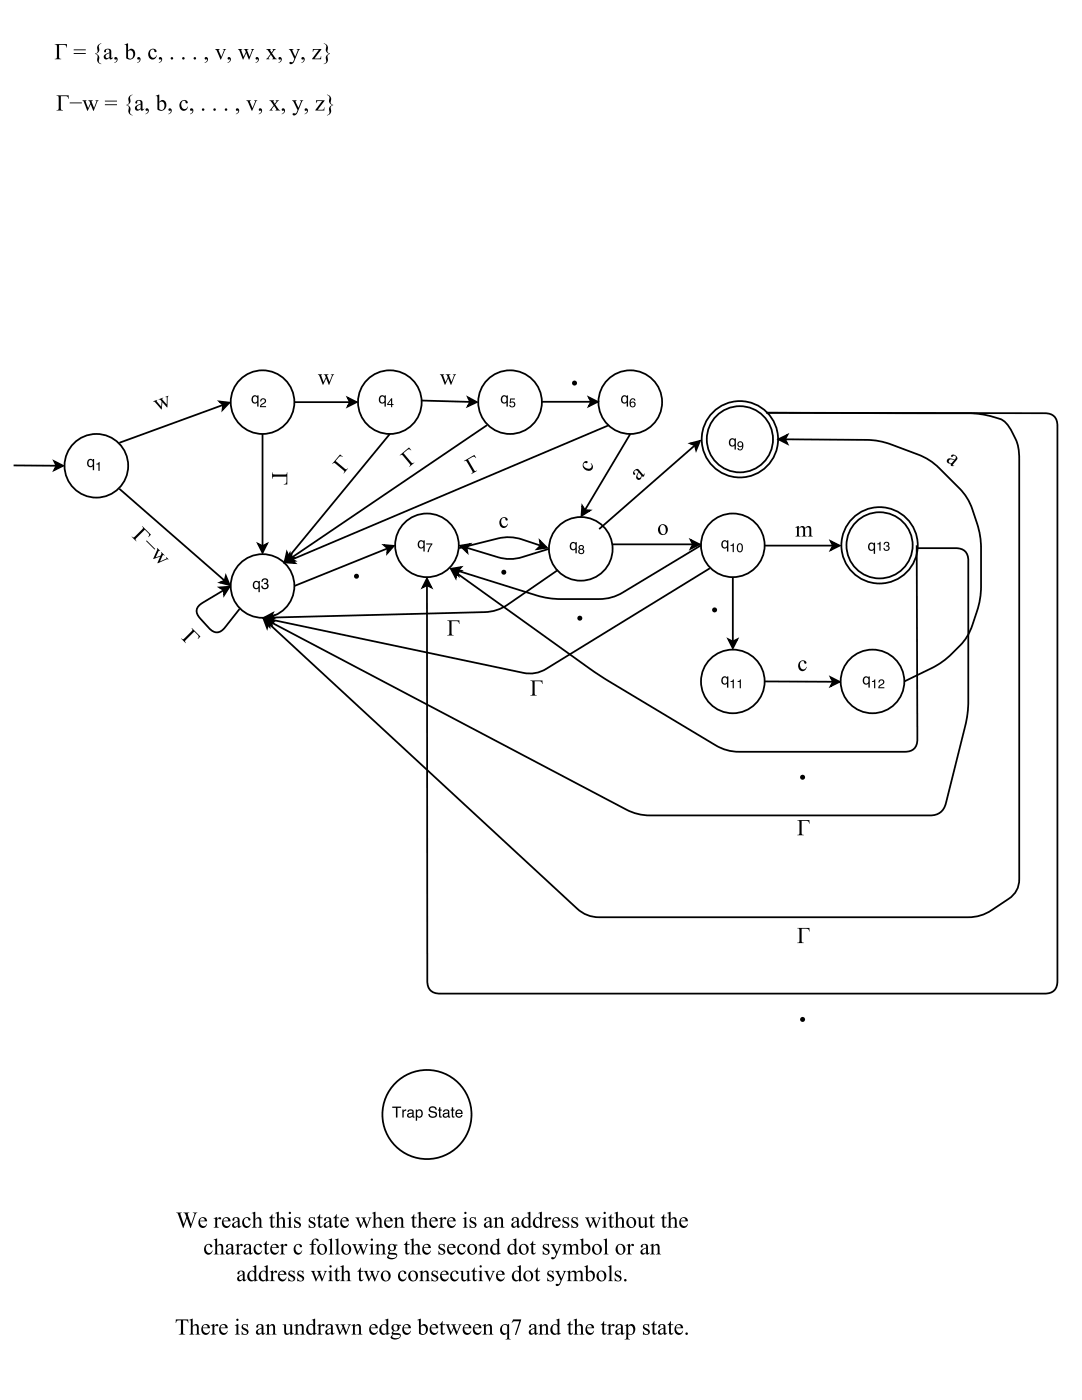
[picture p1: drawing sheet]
<svg xmlns="http://www.w3.org/2000/svg" width="216mm" height="279mm" viewBox="0 0 216 279" stroke-linecap="round" stroke-linejoin="round" font-family="sans-serif">
<g fill="none" stroke="#000" stroke-width=".35">
<path d="M52.4 86.6v22.4M51.5 108.5l.9 .5 .9-.5-.9 1.8z"/>
<circle cx="19.2" cy="93" r="6.4"/>
</g>
<g fill="#000">
<path d="M19.2 92.5l.7-.3v1.8h-.3v-1.3h-.4zM51.5 108.5l.9 .5 .9-.5-.9 1.8z"/>
<path d="M11.3 19h2.4v.7l-.4-.5h-1.2l.1 2.5 .4 .4h-1.3l.3-.2 .1-.4v-2.2zM13.9 20.4h2.4v.2h-2.4zM16.4 20h.9l-.2 .3 .5 1.3 .4-1-.4-.6h1l-.3 .3 .5 1.2 .4-1.2-.2-.3 .7 .1-.3 .3-.7 1.7-.6-1.3-.7 1.3-.6-1.7zM20.9 20.1h2.4v.2h-2.4zM20.9 20.8h2.4v.2h-2.4zM25.8 19.2l.6-.3a.87 .87 0 0 0-.4 1.3l-.1 .4-.5 .4a1.03 1.03 0 0 1 .5 1.4l.2 .4 .3 .2a.82 .82 0 0 1-.7-1.2v-.5l-.5-.3a.82 .82 0 0 0 .4-1.3zM27.2 20.1a.72 .72 0 0 1 .8-.1 .72 .72 0 0 1 .4 .7l.1 1.1 .3-.2v.2l-.5 .3-.2-.3a.61 .61 0 0 1-1.1 .1 .61 .61 0 0 1 .5-1l.6-.2a.41 .41 0 0 0-.3-.6 .41 .41 0 0 0-.5 .5h-.3zM27.5 21.1a.4 .4 0 0 0-.1 .7 .4 .4 0 0 0 .7-.2v-.8zM29.1 21.7a.49 .49 0 0 1 .6 .3 .49 .49 0 0 1-.3 .6l-.4 .2a.61 .61 0 0 0 .5-.7h-.1a.24 .24 0 0 1-.3-.1 .24 .24 0 0 1 0-.3zM31.1 19.1l.7-.2v1.5a.82 .82 0 0 1 1.1-.3 .82 .82 0 0 1 .3 1.1 1.08 1.08 0 0 1-1.8 .7v-2.6zM31.8 20.5v1.2a.62 .62 0 0 0 .8 .2 .62 .62 0 0 0 .2-.8 .6 .6 0 0 0-.3-.7 .6 .6 0 0 0-.7 .1zM33.7 21.7a.49 .49 0 0 1 .6 .3 .49 .49 0 0 1-.3 .6l-.4 .2a.61 .61 0 0 0 .4-.7 .24 .24 0 0 1-.3-.1 .24 .24 0 0 1 0-.3zM36.1 20.3a.7 .7 0 0 1 .8-.4 .7 .7 0 0 1 .5 .7 .36 .36 0 0 1-.4-.1 .36 .36 0 0 1-.1-.3 .75 .75 0 0 0-.8 .4 .75 .75 0 0 0 .2 .9 .62 .62 0 0 0 .7 .2 .62 .62 0 0 0 .5-.5 .85 .85 0 0 1-1 .9 .85 .85 0 0 1-.7-1.1zM38 21.7a.49 .49 0 0 1 .6 .3 .49 .49 0 0 1-.3 .6l-.4 .2a.61 .61 0 0 0 .5-.7h-.1a.24 .24 0 0 1-.3-.1 .24 .24 0 0 1 0-.3zM40.3 21.9a.25 .25 0 0 1 .5 0 .25 .25 0 0 1-.5 0zM42.6 21.9a.25 .25 0 0 1 .5 0 .25 .25 0 0 1-.5 0zM44.9 21.9a.25 .25 0 0 1 .5 0 .25 .25 0 0 1-.5 0zM47.1 21.7a.49 .49 0 0 1 .7 .3 .49 .49 0 0 1-.4 .6l-.3 .2a.61 .61 0 0 0 .4-.7 .24 .24 0 0 1-.4-.1 .24 .24 0 0 1 0-.3zM49.1 20h1l-.2 .3 .5 1.3 .5-1.3-.2-.3h.6l-.3 .4-.7 1.7-.8-1.8zM51.7 21.7a.49 .49 0 0 1 .6 .3 .49 .49 0 0 1-.3 .6l-.4 .2a.61 .61 0 0 0 .5-.7h-.1a.24 .24 0 0 1-.3-.1 .24 .24 0 0 1 0-.3zM53.7 20h1l-.2 .2 .3 .5 .4-.5-.2-.2h.7l-.8 .9 1 1.2h-1l.2-.3-.4-.6-.5 .6 .2 .3h-.6l.8-1.1zM56.3 21.7a.49 .49 0 0 1 .6 .3 .49 .49 0 0 1-.3 .6l-.4 .2a.61 .61 0 0 0 .4-.7 .24 .24 0 0 1-.3-.1 .24 .24 0 0 1 0-.3zM58.3 20h.9a.29 .29 0 0 0-.1 .5l.5 1 .4-1.2-.2-.3h.7l-.2 .3-.9 2.1a.56 .56 0 0 1-.4 .6 .56 .56 0 0 1-.6-.2 .4 .4 0 0 1 .6-.1l.4-.7-.8-1.6zM60.9 21.7a.49 .49 0 0 1 .6 .3 .49 .49 0 0 1-.3 .6l-.4 .2a.61 .61 0 0 0 .4-.7 .24 .24 0 0 1-.4-.1 .24 .24 0 0 1 .1-.3zM63.1 20h1.7l-1.4 1.9h1.1l.2-.5v.7h-1.8l1.4-1.9h-1l-.3 .4zM65.2 18.9a1.04 1.04 0 0 1 .8 1.5l.1 .3 .4 .2a.82 .82 0 0 0-.4 1.3l-.3 .5-.6 .3a.86 .86 0 0 0 .4-1.3l.2-.4 .5-.3a1.02 1.02 0 0 1-.6-1.5l-.1-.3z"/>
<path d="M17.8 92a.56 .56 0 0 0-.1 .7 .56 .56 0 0 0 .7 .2 .56 .56 0 0 0 .1-.8 .56 .56 0 0 0-.7-.1zM17.6 91.8l.5-.2 .4 .2v-.2h.3v2.2h-.3v-.8a.69 .69 0 0 1-.9 .1 .69 .69 0 0 1-.2-.9z"/>
</g>
<circle cx="52.4" cy="80.3" r="6.4" fill="#fff"/>
<circle cx="52.4" cy="80.3" r="6.4" fill="none" stroke="#000" stroke-width=".35"/>
<g fill="#000">
<path d="M52.1 79.6a.61 .61 0 0 1 1 .3 .61 .61 0 0 1-.6 .8l-.4 .4h1v.2h-1.2a1.5 1.5 0 0 1 .9-1.1 .36 .36 0 0 0-.3-.5 .36 .36 0 0 0-.4 .4h-.2z"/>
<path d="M50.6 79.3a.56 .56 0 0 0-.1 .7 .56 .56 0 0 0 .7 .2 .56 .56 0 0 0 .1-.8 .56 .56 0 0 0-.7-.1zM50.4 79.1l.5-.2 .4 .2v-.2h.3v2.2h-.3v-.8a.69 .69 0 0 1-.9 .1 .69 .69 0 0 1-.2-.9z"/>
</g>
<circle cx="52.4" cy="116.9" r="6.4" fill="#fff"/>
<g fill="none" stroke="#000" stroke-width=".35">
<path d="M2.7 92.9h8.6M10.8 92.1l1.8 .9-1.8 .8 .5-.9zM23.8 97.5l21 18.4M43.8 80.1l2 .3-1.4 1.4 .1-1zM44.5 80.8l-20.7 7.6M45.1 114.9l.7 1.9-1.9-.5 .9-.4z"/>
<circle cx="52.4" cy="116.9" r="6.4"/>
</g>
<g fill="#000">
<path d="M10.8 92.1l1.8 .9-1.8 .8 .5-.9zM30.6 80.1l.8-.3-.1 .3 .9 1.1 .1-1.1-.7-.4 .9-.3-.1 .3 .9 1v-1.3l-.3-.2 .6-.1-.2 .3v1.9l-1-1-.2 1.4-1.2-1.4zM43.8 80.1l2 .3-1.4 1.4 .1-1zM45.1 114.9l.7 1.9-1.9-.5 .9-.4z"/>
<path d="M26.3 107.1l.3 .2 .4-.3 1.5-1.5-.1-.5 1.7 1.7-.5 .5 .1-.6-.8-.9-1.8 1.8 .1 .5zM29.3 107.9l1.7 1.7-.2 .1-1.7-1.7zM31.4 109.3l.6 .6-.4 .1-.5 1.2 .9-.3 .2-.8 .7 .7h-.4l-.6 1.2 1.2-.5 .1-.3 .4 .5h-.4l-1.7 .7 .5-1.3-1.4 .4 .7-1.7z"/>
<path d="M50.8 116.3a.56 .56 0 0 0-.1 .7 .56 .56 0 0 0 .7 .2 .56 .56 0 0 0 .2-.7 .56 .56 0 0 0-.8-.2zM50.6 116.2l.5-.3 .5 .3v-.2h.2v2.2h-.2v-.8a.69 .69 0 0 1-.9 .1 .69 .69 0 0 1-.2-1zM52.4 115.5a.62 .62 0 0 1 .9 0 .62 .62 0 0 1 0 .9h-.1a.7 .7 0 0 1-.1 1.2 .7 .7 0 0 1-1-.7h.3a.46 .46 0 0 0 .4 .6 .46 .46 0 0 0 .5-.6 .46 .46 0 0 0-.6-.3v-.3a.4 .4 0 0 0 .5-.2 .4 .4 0 0 0-.3-.5 .4 .4 0 0 0-.4 .4l-.1 .1h-.2z"/>
</g>
<circle cx="77.8" cy="80.3" r="6.4" fill="#fff"/>
<circle cx="77.8" cy="80.3" r="6.4" fill="none" stroke="#000" stroke-width=".35"/>
<g fill="#000">
<path d="M76 79.3a.56 .56 0 0 0-.1 .7 .56 .56 0 0 0 .7 .2 .56 .56 0 0 0 .1-.8 .56 .56 0 0 0-.7-.1zM75.8 79.1l.5-.2 .4 .2v-.2h.3v2.2h-.3v-.8a.69 .69 0 0 1-.9 .1 .69 .69 0 0 1-.2-.9z"/>
<path d="M78 79.8l-.5 .8h.5zM78.1 79.5h.2v1.1h.2v.2h-.2v.5h-.3v-.5h-.7v-.2z"/>
</g>
<circle cx="101.8" cy="80.3" r="6.4" fill="#fff"/>
<circle cx="101.8" cy="80.3" r="6.4" fill="none" stroke="#000" stroke-width=".35"/>
<g fill="#000">
<path d="M101.8 79.5h.9v.2h-.7l-.1 .5a.62 .62 0 0 1 .9 .3 .62 .62 0 0 1-.4 .9 .62 .62 0 0 1-.8-.6h.2a.39 .39 0 0 0 .6 .2 .39 .39 0 0 0 .1-.6 .39 .39 0 0 0-.6 .1h-.2z"/>
<path d="M100.3 79.3a.56 .56 0 0 0-.1 .7 .56 .56 0 0 0 .7 .2 .56 .56 0 0 0 .2-.8 .56 .56 0 0 0-.8-.1zM100.1 79.1l.5-.2 .5 .2v-.2h.2v2.2h-.2v-.8a.69 .69 0 0 1-1 .1 .69 .69 0 0 1-.2-.9z"/>
</g>
<circle cx="125.8" cy="80.3" r="6.4" fill="#fff"/>
<g fill="none" stroke="#000" stroke-width=".35">
<path d="M69.4 79.4l1.8 .9-1.8 .8 .4-.8zM84 79.9l9.8 .3M93.4 79.3l1.7 .9-1.8 .9 .5-.9zM117.5 79.3l1.8 .9-1.8 .9 .4-.9zM58.7 80.3h11.1M108.1 80.2h9.8M121.5 84.8l-63.4 26.9M58.2 110.7l-.1 1 .8 .7-2-.1zM76.6 108.8l2 .1-1.3 1.5v-1zM77.3 109.4l-18.6 7.5"/>
<circle cx="125.8" cy="80.3" r="6.4"/>
</g>
<g fill="#000">
<path d="M69.4 79.4l1.8 .9-1.8 .8 .4-.8zM93.4 79.3l1.7 .9-1.8 .9 .5-.9zM117.5 79.3l1.8 .9-1.8 .9 .4-.9zM58.2 110.7l-.1 1 .8 .7-2-.1zM76.6 108.8l2 .1-1.3 1.5v-1zM36.1 127.5h.5l1.6-1.5 .2-.3-.1-.4 1.7 1.7-.5 .5 .1-.6-.8-.9-1.8 1.9 .1 .5z"/>
<path d="M125.8 79.7l.6-.2 .4 .3v.2h-.2a.37 .37 0 0 0-.5-.3 .37 .37 0 0 0-.2 .4l-.1 .2a.59 .59 0 0 1 1 .2 .59 .59 0 0 1-.5 .9 .59 .59 0 0 1-.7-.6l.1-.7zM125.9 80.7a.38 .38 0 0 0 .7 0 .38 .38 0 0 0-.7 0z"/>
<path d="M124.3 79.3a.56 .56 0 0 0-.1 .7 .56 .56 0 0 0 .7 .2 .56 .56 0 0 0 .2-.8 .56 .56 0 0 0-.8-.1zM124.1 79.1l.5-.2 .5 .2v-.2h.2v2.2h-.2v-.8a.69 .69 0 0 1-1 .1 .69 .69 0 0 1-.2-.9z"/>
</g>
<circle cx="175.5" cy="108.8" r="7.6" fill="#fff"/>
<g fill="none" stroke="#000" stroke-width=".35">
<circle cx="175.5" cy="108.8" r="7.6"/>
<circle cx="175.5" cy="108.8" r="6.6"/>
</g>
<g fill="#000">
<path d="M173.6 108.7a.56 .56 0 0 0-.1 .7 .56 .56 0 0 0 .7 .2 .56 .56 0 0 0 .2-.8 .56 .56 0 0 0-.8-.1zM173.4 108.5l.5-.2 .5 .2v-.2h.2v2.2h-.3v-.8a.69 .69 0 0 1-.9 .1 .69 .69 0 0 1-.2-.9z"/>
<path d="M175.1 108.5l.6-.4v1.8h-.2v-1.3h-.4zM176.5 108.2a.51 .51 0 0 1 .8 0 .51 .51 0 0 1-.1 .8 .59 .59 0 0 1-.1 1 .59 .59 0 0 1-.8-.6h.2a.36 .36 0 0 0 .5 .3 .36 .36 0 0 0 0-.6h-.2v-.2a.29 .29 0 0 0 .4-.2 .29 .29 0 0 0-.3-.4l-.3 .2-.1 .2h-.2z"/>
<circle cx="114.6" cy="76.5" r=".5"/>
<circle cx="71.1" cy="115" r=".5"/>
</g>
<circle cx="85.2" cy="108.8" r="6.4" fill="#fff"/>
<circle cx="85.2" cy="108.8" r="6.4" fill="none" stroke="#000" stroke-width=".35"/>
<g fill="#000">
<path d="M85 108.4h1.3l-.8 1.8h-.2l.1-.5 .6-1h-1z"/>
<path d="M83.7 108.2a.56 .56 0 0 0-.1 .7 .56 .56 0 0 0 .7 .2 .56 .56 0 0 0 .2-.7 .56 .56 0 0 0-.8-.2zM83.5 108l.5-.2 .5 .3v-.3h.3v2.3h-.3v-.9a.69 .69 0 0 1-.9 .1 .69 .69 0 0 1-.2-.9z"/>
</g>
<circle cx="115.9" cy="109.5" r="6.4" fill="#fff"/>
<g fill="none" stroke="#000" stroke-width=".35">
<path d="M107.7 107.9l1.4 1.4-1.9 .3 .7-.7zM107.9 108.9l-4.4-1.4-2.1-.3-2.1 .3-7.7 1.9"/>
<circle cx="115.9" cy="109.5" r="6.4"/>
</g>
<g fill="#000">
<path d="M107.7 107.9l1.4 1.4-1.9 .3 .7-.7z"/>
<path d="M114.1 108.5a.56 .56 0 0 0-.1 .8 .56 .56 0 0 0 .7 .2 .56 .56 0 0 0 .1-.8 .56 .56 0 0 0-.7-.2zM113.9 108.4l.5-.2 .4 .2v-.2h.3v2.2h-.3v-.8a.69 .69 0 0 1-.9 .1 .69 .69 0 0 1-.2-.9z"/>
<path d="M115.7 109.3a.3 .3 0 0 0 .6 0 .3 .3 0 0 0-.6 0zM115.6 110.1a.36 .36 0 0 0 .7 0 .36 .36 0 0 0-.7 0zM115.6 108.9a.5 .5 0 0 1 .7-.1 .5 .5 0 0 1 0 .8 .55 .55 0 0 1 .1 .8 .55 .55 0 0 1-.8 0 .55 .55 0 0 1 .1-.8l-.3-.4z"/>
</g>
<circle cx="146.2" cy="108.8" r="6.4" fill="#fff"/>
<g fill="none" stroke="#000" stroke-width=".35">
<path d="M122.1 108.6h16.2M137.8 107.7l1.8 .9-1.8 .9 .5-.9zM152.6 108.9h13.6M165.8 108l1.7 .9-1.7 .9 .4-.9z"/>
<circle cx="146.2" cy="108.8" r="6.4"/>
</g>
<g fill="#000">
<path d="M63.4 74.7h.9l-.2 .3 .5 1.3 .4-1-.4-.6h.9l-.2 .3 .5 1.2 .4-1.2-.2-.3 .7 .1-.3 .2-.7 1.8-.6-1.3-.7 1.3-.6-1.7zM87.8 74.7h.8l-.2 .3 .5 1.3 .5-1-.5-.6h1l-.3 .3 .5 1.2 .5-1.2-.2-.3 .6 .1-.3 .2-.7 1.8-.6-1.3-.6 1.3-.7-1.7zM99.9 103.5a.7 .7 0 0 1 .8-.3 .7 .7 0 0 1 .6 .6 .36 .36 0 0 1-.4 0 .36 .36 0 0 1-.1-.4 .75 .75 0 0 0-.8 .5 .75 .75 0 0 0 .2 .8 .62 .62 0 0 0 .6 .3 .62 .62 0 0 0 .5-.5 .85 .85 0 0 1-1 .9 .85 .85 0 0 1-.7-1.1zM137.8 107.7l1.8 .9-1.8 .9 .5-.9zM158.7 105.2l.7-.2v.4a.65 .65 0 0 1 .6-.4 .65 .65 0 0 1 .6 .4 .65 .65 0 0 1 .8-.4 .65 .65 0 0 1 .5 .7v1.2l.3 .2h-1l.3-.3v-1.1a.44 .44 0 0 0-.4-.4 .44 .44 0 0 0-.5 .3l.1 1.3 .3 .2h-1.1l.4-.3v-1.1a.45 .45 0 0 0-.4-.5 .45 .45 0 0 0-.5 .3v1.3l.3 .3h-1l.3-.2v-1.1v-.5zM165.8 108l1.7 .9-1.7 .9 .4-.9z"/>
<path d="M131.7 104.9a1.02 1.02 0 0 1 1.3 .2 1.02 1.02 0 0 1-.1 1.4 1.02 1.02 0 0 1-1.4-.1 1.2 1.2 0 0 1 .2-1.5zM131.9 104.9a1.22 1.22 0 0 0 .4 1.7 1.05 1.05 0 0 0 .2-1.7l-.3-.1z"/>
<path d="M144.3 108.2a.56 .56 0 0 0-.1 .7 .56 .56 0 0 0 .7 .2 .56 .56 0 0 0 .2-.7 .56 .56 0 0 0-.8-.2zM144.1 108l.5-.2 .5 .3v-.3h.2v2.3h-.2v-.9a.69 .69 0 0 1-1 .1 .69 .69 0 0 1-.2-.9z"/>
<path d="M145.8 108.8l.6-.4v1.8h-.2v-1.3h-.4zM147.2 108.6a.64 .64 0 0 1 .8-.1 .64 .64 0 0 1 .2 .8 .66 .66 0 0 1-.5 .9 .66 .66 0 0 1-.7-.9zM147.5 108.7a.93 .93 0 0 0 .1 1.3 .86 .86 0 0 0 0-1.4z"/>
</g>
<circle cx="147.6" cy="87.7" r="7.6" fill="#fff"/>
<g fill="none" stroke="#000" stroke-width=".35">
<path d="M77.8 86.6l-20.2 24.5M97.2 84.8l-39.2 26.7M137.7 88.5l2-.5-.8 1.8-.2-.9zM138.7 88.9l-19.1 16.7M57.2 110.2l.4 .9 1 .2-1.8 .8zM57.8 110.5l.2 1 .8 .4-1.9 .3z"/>
<circle cx="147.6" cy="87.7" r="7.6"/>
<circle cx="147.6" cy="87.7" r="6.6"/>
</g>
<g fill="#000">
<path d="M54.3 94.3l.2 .3 .4 .1h2.1l.3-.4v2.4h-.7l.5-.4 .1-1.2h-2.6l-.3 .5zM79.8 90.9l1.8-1.6 .5 .5-.6-.1-1 .7 1.7 2 .5-.1-1 .9 .1-.5-1.4-1.7-.3-.2zM92.6 92l2.1-1.2 .3 .6-.6-.3-1 .6 1.3 2.2 .5 .1-1.1 .6 .2-.3-.1-.4-1.1-1.8zM137.7 88.5l2-.5-.8 1.8-.2-.9zM57.2 110.2l.4 .9 1 .2-1.8 .8zM57.8 110.5l.2 1 .8 .4-1.9 .3z"/>
<path d="M10.9 8.8h2.4l.1 .7-.4-.5h-1.2v2.5l.4 .3h-1.3l.4-.1 .1-.4-.1-2.2zM14.7 9.9h2.4v.1h-2.4zM14.7 10.6h2.4v.2h-2.4zM19.6 9l.6-.3a.87 .87 0 0 0-.4 1.3l-.1 .4-.5 .3a1.03 1.03 0 0 1 .5 1.5l.1 .3 .4 .2a.82 .82 0 0 1-.8-1.1v-.5l-.4-.3a.82 .82 0 0 0 .4-1.3zM21 9.9a.72 .72 0 0 1 .8-.2 .72 .72 0 0 1 .4 .7v1.1l.4-.1v.1l-.5 .4-.3-.4a.61 .61 0 0 1-1 .1 .61 .61 0 0 1 .5-.9l.5-.2a.41 .41 0 0 0-.3-.6 .41 .41 0 0 0-.4 .5l-.3-.1zM21.2 10.9a.4 .4 0 0 0 0 .6 .4 .4 0 0 0 .6-.1v-.8zM22.9 11.5a.49 .49 0 0 1 .6 .3 .49 .49 0 0 1-.3 .6l-.4 .2a.61 .61 0 0 0 .4-.8 .24 .24 0 0 1-.3 0 .24 .24 0 0 1 0-.3zM24.8 8.9l.8-.2v1.4a.82 .82 0 0 1 1.1-.2 .82 .82 0 0 1 .3 1.1 1.08 1.08 0 0 1-1.8 .6v-2.5zM25.6 10.3v1.2a.62 .62 0 0 0 .7 .1 .62 .62 0 0 0 .3-.7 .6 .6 0 0 0-.3-.8 .6 .6 0 0 0-.7 .2zM27.5 11.5a.49 .49 0 0 1 .6 .3 .49 .49 0 0 1-.3 .6l-.4 .2a.61 .61 0 0 0 .4-.8 .24 .24 0 0 1-.4 0 .24 .24 0 0 1 .1-.3zM29.9 10a.7 .7 0 0 1 .8-.3 .7 .7 0 0 1 .5 .6 .36 .36 0 0 1-.4 0 .36 .36 0 0 1-.1-.4 .75 .75 0 0 0-.8 .5 .75 .75 0 0 0 .2 .9 .62 .62 0 0 0 .7 .2 .62 .62 0 0 0 .4-.5 .85 .85 0 0 1-.9 .9 .85 .85 0 0 1-.7-1.1zM31.8 11.5a.49 .49 0 0 1 .6 .3 .49 .49 0 0 1-.3 .6l-.4 .2a.61 .61 0 0 0 .4-.8 .24 .24 0 0 1-.4 0 .24 .24 0 0 1 .1-.3zM34.1 11.6a.25 .25 0 0 1 .5 0 .25 .25 0 0 1-.5 0zM36.3 11.6a.25 .25 0 0 1 .5 0 .25 .25 0 0 1-.5 0zM38.6 11.6a.25 .25 0 0 1 .5 0 .25 .25 0 0 1-.5 0zM40.9 11.5a.49 .49 0 0 1 .6 .3 .49 .49 0 0 1-.3 .6l-.4 .2a.61 .61 0 0 0 .5-.8h-.1a.24 .24 0 0 1-.3 0 .24 .24 0 0 1 0-.3zM42.9 9.8h1l-.3 .3 .6 1.2 .5-1.2-.2-.3h.6l-.3 .3-.7 1.8-.9-1.8zM45.5 11.5a.49 .49 0 0 1 .6 .3 .49 .49 0 0 1-.3 .6l-.4 .2a.61 .61 0 0 0 .4-.8 .24 .24 0 0 1-.3 0 .24 .24 0 0 1 0-.3zM47.5 9.8h.8l-.1 .3 .4 1.2 .5-.9-.5-.6h1l-.3 .3 .5 1.2 .5-1.2-.2-.3 .6 .1-.3 .2-.7 1.8-.6-1.3-.6 1.3-.7-1.7zM51.1 11.5a.49 .49 0 0 1 .6 .3 .49 .49 0 0 1-.3 .6l-.4 .2a.61 .61 0 0 0 .4-.8 .24 .24 0 0 1-.4 0 .24 .24 0 0 1 .1-.3zM53.1 9.8h1l-.2 .2 .3 .5 .3-.5-.1-.2h.6l-.7 .8 1 1.2h-1l.2-.2-.4-.7-.5 .7 .2 .2h-.7l.9-1zM55.6 11.5a.49 .49 0 0 1 .7 .3 .49 .49 0 0 1-.4 .6l-.3 .2a.61 .61 0 0 0 .4-.8 .24 .24 0 0 1-.4 0 .24 .24 0 0 1 0-.3zM57.6 9.8h1a.29 .29 0 0 0-.2 .5l.5 1 .5-1.2-.2-.3h.7l-.3 .3-.9 2.1a.56 .56 0 0 1-.3 .5 .56 .56 0 0 1-.7-.1 .4 .4 0 0 1 .6-.2l.4-.7-.7-1.5zM60.2 11.5a.49 .49 0 0 1 .6 .3 .49 .49 0 0 1-.3 .6l-.4 .2a.61 .61 0 0 0 .5-.8h-.1a.24 .24 0 0 1-.3 0 .24 .24 0 0 1 0-.3zM62.4 9.8h1.7l-1.3 1.9 1-.1 .3-.4v.6h-1.8l1.3-1.9-.9 .1-.3 .3zM64.6 8.7a1.04 1.04 0 0 1 .7 1.5l.2 .3 .3 .2a.82 .82 0 0 0-.4 1.3l-.2 .5-.6 .3a.86 .86 0 0 0 .4-1.3l.2-.4 .5-.4a1.02 1.02 0 0 1-.6-1.5l-.1-.3z"/>
<path d="M126.5 94a.64 .64 0 0 1 1.1-.1l.7 .8 .2-.3 .1 .1-.2 .6-.4-.1a.61 .61 0 0 1-.7 .8 .61 .61 0 0 1-.2-1.1l.3-.5a.41 .41 0 0 0-.7-.3 .41 .41 0 0 0 .1 .7l-.3 .2-.2-.3zM127.5 94.3a.67 .67 0 0 0 0 1.1l.3-.1 .2-.4z"/>
<path d="M145.8 87.8a.56 .56 0 0 0-.1 .8 .56 .56 0 0 0 .7 .2 .56 .56 0 0 0 .2-.8 .56 .56 0 0 0-.8-.2zM145.6 87.7l.5-.2 .5 .2v-.2h.2v2.2h-.2v-.8a.69 .69 0 0 1-.9 .1 .69 .69 0 0 1-.2-.9z"/>
<path d="M147.3 88.3a.69 .69 0 0 1 .9-.1 .69 .69 0 0 1 .1 .9 .6 .6 0 0 1-.4 .8 .6 .6 0 0 1-.7-.5h.2a.35 .35 0 0 0 .4 .3 .35 .35 0 0 0 .3-.4v-.3a.57 .57 0 0 1-.8 .1 .57 .57 0 0 1 0-.8zM147.4 88.7a.38 .38 0 0 0 .7 0 .38 .38 0 0 0-.7 0z"/>
<circle cx="142.6" cy="121.7" r=".5"/>
</g>
<circle cx="85.2" cy="222.4" r="8.9" fill="#fff"/>
<circle cx="85.2" cy="222.4" r="8.9" fill="none" stroke="#000" stroke-width=".35"/>
<g fill="#000">
<path d="M78.3 220.8h1.7v.3h-.7v1.9h-.3v-1.9h-.7zM80.3 221.4h.2v.3l.3-.3h.3v.3a.43 .43 0 0 0-.5 .4v.9h-.3zM81.5 222.5a.38 .38 0 0 0 .5 .3 .38 .38 0 0 0 .2-.6zM81.4 221.6a.71 .71 0 0 1 1.1 .2v1h.2v.2l-.1 .1a.45 .45 0 0 0-.7 0 .49 .49 0 0 1-.7-.4 .49 .49 0 0 1 .5-.6l.6-.1a.36 .36 0 0 0-.4-.4 .36 .36 0 0 0-.4 .3h-.2zM83.4 221.8a.56 .56 0 0 0-.2 .7 .56 .56 0 0 0 .8 .2 .56 .56 0 0 0 .1-.7 .56 .56 0 0 0-.7-.2zM83 221.4h.2v.3a.7 .7 0 0 1 1-.1 .7 .7 0 0 1 .1 .9 .62 .62 0 0 1-.4 .6 .62 .62 0 0 1-.7-.3v.9h-.2zM85.8 221a.86 .86 0 0 1 1.4 .5h-.3a.51 .51 0 0 0-.6-.5 .51 .51 0 0 0-.4 .5l.5 .3a.69 .69 0 0 1 .8 .6 .69 .69 0 0 1-.9 .7l-.4-.1-.3-.3-.1-.4h.3a.58 .58 0 0 0 .5 .5 .58 .58 0 0 0 .6-.5l-.7-.3a.59 .59 0 0 1-.6-.4 .59 .59 0 0 1 .2-.6zM87.6 221h.3v.4h.2v.3h-.2v1l.2 .1v.2a.38 .38 0 0 1-.5-.3v-1h-.2v-.3h.2zM88.6 222.5a.38 .38 0 0 0 .5 .3 .38 .38 0 0 0 .2-.6zM88.5 221.6a.71 .71 0 0 1 1.2 .2v1h.1v.2l-.1 .1a.45 .45 0 0 0-.7 0 .49 .49 0 0 1-.7-.4 .49 .49 0 0 1 .5-.6l.6-.1a.36 .36 0 0 0-.4-.4 .36 .36 0 0 0-.3 .3h-.3zM90.1 221h.3v.4h.3v.3h-.3v1l.3 .1v.2a.38 .38 0 0 1-.6-.3v-1h-.2v-.3h.2zM91.1 221.6a.73 .73 0 0 1 .8-.1 .73 .73 0 0 1 .4 .8h-1.2a.45 .45 0 0 0 .4 .5 .45 .45 0 0 0 .5-.3h.3a.78 .78 0 0 1-1.1 .5 .78 .78 0 0 1-.3-1.2zM91.3 221.8l-.2 .3h.9l-.3-.4z"/>
<path d="M35.2 242h1.1l-.3 .2 .7 2.1 .5-1.4-.3-.7-.3-.2h1.2l-.3 .3 .6 2 .7-2-.3-.3h.9l-.4 .4-.9 2.7-.8-2-.8 2-1-2.9zM39.9 243.2a.82 .82 0 0 1 .9-.3 .82 .82 0 0 1 .5 .8h-1.4a.71 .71 0 0 0 .4 .9 .71 .71 0 0 0 .9-.4 .85 .85 0 0 1-.9 .9 .85 .85 0 0 1-.7-1.1zM40.1 243.2l-.2 .4h.9a.46 .46 0 0 0-.2-.5 .46 .46 0 0 0-.5 .1zM42.6 243.2l.7-.3v.5a.57 .57 0 0 1 .7-.5 .23 .23 0 0 1 .1 .4 .23 .23 0 0 1-.4-.1l-.4 .4v.9l.1 .3 .3 .2h-1.1l.3-.2 .1-1-.1-.5zM44.5 243.2a.82 .82 0 0 1 1-.3 .82 .82 0 0 1 .5 .8h-1.4a.71 .71 0 0 0 .4 .9 .71 .71 0 0 0 .9-.4 .85 .85 0 0 1-.9 .9 .85 .85 0 0 1-.7-1.1zM44.8 243.2l-.2 .4h.9a.46 .46 0 0 0-.2-.5 .46 .46 0 0 0-.5 .1zM46.6 243.1a.72 .72 0 0 1 .8-.2 .72 .72 0 0 1 .4 .7v1.1l.4-.1v.1l-.5 .4-.3-.4a.61 .61 0 0 1-1 .1 .61 .61 0 0 1 .5-.9l.5-.2a.41 .41 0 0 0-.3-.7 .41 .41 0 0 0-.4 .6l-.3-.1zM46.8 244.1a.4 .4 0 0 0 0 .6 .4 .4 0 0 0 .6-.1v-.8zM48.6 243.2a.7 .7 0 0 1 .8-.3 .7 .7 0 0 1 .5 .6 .36 .36 0 0 1-.3 0 .36 .36 0 0 1-.2-.4 .75 .75 0 0 0-.8 .5 .75 .75 0 0 0 .3 .8 .62 .62 0 0 0 .6 .3 .62 .62 0 0 0 .5-.5 .85 .85 0 0 1-1 .9 .85 .85 0 0 1-.7-1.1zM50.2 242.1l.7-.3v1.5a.65 .65 0 0 1 .9-.4 .65 .65 0 0 1 .3 .9l.1 1 .2 .2h-1l.4-.2v-1.3a.42 .42 0 0 0-.4-.4 .42 .42 0 0 0-.5 .4l.1 1.3 .3 .2h-1l.3-.3v-2l-.1-.5zM54.3 242.3l.1 .7h.4v.1h-.4v1.5a.29 .29 0 0 0 .2 .2 .29 .29 0 0 0 .3-.2 .46 .46 0 0 1-.5 .5 .46 .46 0 0 1-.4-.6v-1.4l-.3-.1 .3-.2zM54.9 242.1l.7-.3v1.5a.65 .65 0 0 1 .9-.4 .65 .65 0 0 1 .3 .9l.1 1 .2 .2h-1l.4-.2v-1.3a.42 .42 0 0 0-.4-.4 .42 .42 0 0 0-.5 .4l.1 1.3 .3 .2h-1l.3-.3v-2l-.1-.5zM57.6 242.1a.25 .25 0 0 1 .5 0 .25 .25 0 0 1-.5 0zM57.3 243.2l.7-.3v1.8l.3 .3h-1l.3-.2 .1-1-.1-.5zM58.8 243.1l.3-.2h.8v.7a.59 .59 0 0 0-.9-.4v.3l.3 .2a.71 .71 0 0 1 .7 .4 .71 .71 0 0 1-.1 .8l-.4 .2-.8-.1v-.7a.58 .58 0 0 0 .4 .6 .58 .58 0 0 0 .6-.3l-.1-.2a1.25 1.25 0 0 1-.9-1.1zM61.8 243.1l.2-.2h.8v.7a.59 .59 0 0 0-.9-.4v.3l.3 .2a.71 .71 0 0 1 .7 .4 .71 .71 0 0 1-.1 .8l-.3 .2-.9-.1v-.7a.58 .58 0 0 0 .4 .6 .58 .58 0 0 0 .7-.3l-.2-.2a1.25 1.25 0 0 1-.9-1.1zM63.8 242.3l.1 .7h.5v.1h-.5v1.5a.29 .29 0 0 0 .3 .2 .29 .29 0 0 0 .2-.2 .46 .46 0 0 1-.5 .5 .46 .46 0 0 1-.4-.6v-1.4l-.3-.1 .4-.2zM64.9 243.1a.72 .72 0 0 1 .8-.2 .72 .72 0 0 1 .4 .7v1.1l.3-.1v.1l-.4 .4-.3-.4a.61 .61 0 0 1-1 .1 .61 .61 0 0 1 .4-.9l.6-.2a.41 .41 0 0 0-.3-.7 .41 .41 0 0 0-.4 .6l-.3-.1zM65.1 244.1a.4 .4 0 0 0 0 .6 .4 .4 0 0 0 .6-.1v-.8zM67.1 242.3l.1 .7h.5v.1h-.5v1.5a.29 .29 0 0 0 .3 .2 .29 .29 0 0 0 .2-.2 .46 .46 0 0 1-.5 .5 .46 .46 0 0 1-.4-.6v-1.4l-.3-.1 .4-.2zM68.2 243.2a.82 .82 0 0 1 .9-.3 .82 .82 0 0 1 .5 .8h-1.4a.71 .71 0 0 0 .4 .9 .71 .71 0 0 0 .9-.4 .85 .85 0 0 1-.9 .9 .85 .85 0 0 1-.7-1.1zM68.4 243.2l-.2 .4h.9a.46 .46 0 0 0-.2-.5 .46 .46 0 0 0-.5 .1zM70.9 243h.9l-.2 .3 .5 1.2 .4-.9-.4-.6h.9l-.2 .3 .4 1.2 .5-1.3-.2-.2h.6l-.2 .3-.7 1.8-.6-1.3-.7 1.3-.7-1.7zM74.2 242.1l.7-.3v1.5a.65 .65 0 0 1 .9-.4 .65 .65 0 0 1 .3 .9l.1 1 .2 .2h-1l.4-.2v-1.3a.42 .42 0 0 0-.4-.4 .42 .42 0 0 0-.5 .4v1.3l.4 .2h-1.1l.3-.3 .1-2-.1-.5zM76.9 243.2a.82 .82 0 0 1 .9-.3 .82 .82 0 0 1 .6 .8h-1.4a.71 .71 0 0 0 .4 .9 .71 .71 0 0 0 .9-.4 .85 .85 0 0 1-1 .9 .85 .85 0 0 1-.7-1.1zM77.1 243.2l-.1 .4h.9a.46 .46 0 0 0-.2-.5 .46 .46 0 0 0-.6 .1zM78.5 243.2l.7-.3v.4a.63 .63 0 0 1 .8-.4 .63 .63 0 0 1 .4 .8l.1 1.1 .3 .2h-1l.3-.2v-1.3a.43 .43 0 0 0-.5-.3 .43 .43 0 0 0-.4 .3l.1 1.3 .3 .2h-1l.3-.3v-1.1l-.1-.4zM82.6 242.3l.1 .7h.4v.1h-.4v1.5a.29 .29 0 0 0 .2 .2 .29 .29 0 0 0 .3-.2 .46 .46 0 0 1-.5 .5 .46 .46 0 0 1-.4-.6v-1.4l-.3-.1 .3-.2zM83.2 242.1l.7-.3v1.5a.65 .65 0 0 1 .9-.4 .65 .65 0 0 1 .3 .9l.1 1 .3 .2h-1.1l.4-.2v-1.3a.42 .42 0 0 0-.4-.4 .42 .42 0 0 0-.5 .4l.1 1.3 .3 .2h-1l.3-.3v-2l-.1-.5zM85.9 243.2a.82 .82 0 0 1 .9-.3 .82 .82 0 0 1 .6 .8h-1.4a.71 .71 0 0 0 .4 .9 .71 .71 0 0 0 .9-.4 .85 .85 0 0 1-.9 .9 .85 .85 0 0 1-.7-1.1zM86.1 243.2l-.1 .4h.9a.46 .46 0 0 0-.2-.5 .46 .46 0 0 0-.6 .1zM87.5 243.2l.8-.3v.5a.57 .57 0 0 1 .6-.5 .23 .23 0 0 1 .1 .4 .23 .23 0 0 1-.4-.1l-.3 .4v.9v.3l.3 .2h-1l.3-.2v-1l-.1-.5zM89.5 243.2a.82 .82 0 0 1 .9-.3 .82 .82 0 0 1 .5 .8h-1.4a.71 .71 0 0 0 .4 .9 .71 .71 0 0 0 1-.4 .85 .85 0 0 1-1 .9 .85 .85 0 0 1-.7-1.1zM89.7 243.2l-.2 .4h1a.46 .46 0 0 0-.3-.5 .46 .46 0 0 0-.5 .1zM92.6 242.1a.25 .25 0 0 1 .5 0 .25 .25 0 0 1-.5 0zM92.3 243.2l.7-.3 .1 1.8 .3 .3h-1l.2-.2 .1-1-.1-.5zM93.9 243.1l.2-.2h.8v.7a.59 .59 0 0 0-.9-.4v.3l.3 .2a.71 .71 0 0 1 .7 .4 .71 .71 0 0 1-.1 .8l-.3 .2-.9-.1v-.7a.58 .58 0 0 0 .4 .6 .58 .58 0 0 0 .7-.3l-.1-.2a1.25 1.25 0 0 1-1-1.1zM96.8 243.1a.72 .72 0 0 1 .8-.2 .72 .72 0 0 1 .5 .7v1.1l.3-.1v.1l-.5 .4-.2-.4a.61 .61 0 0 1-1.1 .1 .61 .61 0 0 1 .5-.9l.6-.2a.41 .41 0 0 0-.3-.7 .41 .41 0 0 0-.4 .6l-.4-.1zM97.1 244.1a.4 .4 0 0 0 0 .6 .4 .4 0 0 0 .6-.1v-.8zM98.4 243.2l.8-.3v.4a.63 .63 0 0 1 .7-.4 .63 .63 0 0 1 .5 .8v1.1l.3 .2h-1l.3-.2v-1.3a.43 .43 0 0 0-.4-.3 .43 .43 0 0 0-.4 .3v1.3l.3 .2h-1l.3-.3v-1.1l-.1-.4zM102.3 243.1a.72 .72 0 0 1 .8-.2 .72 .72 0 0 1 .4 .7v1.1l.4-.1v.1l-.5 .4-.3-.4a.61 .61 0 0 1-1 .1 .61 .61 0 0 1 .5-.9l.5-.2a.41 .41 0 0 0-.3-.7 .41 .41 0 0 0-.4 .6l-.3-.1zM102.6 244.1a.4 .4 0 0 0-.1 .6 .4 .4 0 0 0 .6-.1v-.8zM105.1 242.1l.7-.3v2.8l.4 .2-.7 .3v-.3a.87 .87 0 0 1-1.2 .1 .87 .87 0 0 1-.2-1.1 .9 .9 0 0 1 1.4-.7l-.1-.9zM104.6 243.2a.93 .93 0 0 0-.2 1 .93 .93 0 0 0 .8 .6l.3-.2v-1a.47 .47 0 0 0-.3-.5 .47 .47 0 0 0-.6 .1zM107.4 242.1l.7-.3v2.8l.4 .2-.8 .3v-.3a.87 .87 0 0 1-1.1 .1 .87 .87 0 0 1-.3-1.1 .9 .9 0 0 1 1.4-.7v-.9zM106.9 243.2a.93 .93 0 0 0-.2 1 .93 .93 0 0 0 .8 .6l.2-.2v-1a.47 .47 0 0 0-.2-.5 .47 .47 0 0 0-.6 .1zM108.5 243.2l.7-.3v.5a.57 .57 0 0 1 .6-.5 .23 .23 0 0 1 .1 .4 .23 .23 0 0 1-.4-.1l-.3 .4v.9l.1 .3 .2 .2h-1l.3-.2v-1v-.5zM110.4 243.2a.82 .82 0 0 1 .9-.3 .82 .82 0 0 1 .6 .8h-1.4a.71 .71 0 0 0 .4 .9 .71 .71 0 0 0 .9-.4 .85 .85 0 0 1-1 .9 .85 .85 0 0 1-.7-1.1zM110.6 243.2l-.1 .4h.9a.46 .46 0 0 0-.2-.5 .46 .46 0 0 0-.6 .1zM112.4 243.1l.3-.2h.8v.7a.59 .59 0 0 0-1-.4l.1 .3 .2 .2a.71 .71 0 0 1 .7 .4 .71 .71 0 0 1-.1 .8l-.3 .2-.9-.1v-.7a.58 .58 0 0 0 .4 .6 .58 .58 0 0 0 .7-.3l-.1-.2a1.25 1.25 0 0 1-1-1.1zM114.2 243.1l.2-.2h.8v.7a.59 .59 0 0 0-.9-.4v.3l.3 .2a.71 .71 0 0 1 .7 .4 .71 .71 0 0 1-.1 .8l-.3 .2-.9-.1v-.7a.58 .58 0 0 0 .4 .6 .58 .58 0 0 0 .7-.3l-.1-.2a1.25 1.25 0 0 1-1-1.1zM116.7 243h.9l-.2 .3 .5 1.2 .4-.9-.4-.6h.9l-.2 .3 .4 1.2 .5-1.3-.2-.2h.7l-.3 .3-.7 1.8-.6-1.3-.7 1.3-.7-1.7zM120.4 242.1a.25 .25 0 0 1 .5 0 .25 .25 0 0 1-.5 0zM120.1 243.2l.7-.3v1.8l.4 .3h-1l.2-.2 .1-1-.1-.5zM121.9 242.3l.1 .7h.5v.1h-.5v1.5a.29 .29 0 0 0 .3 .2 .29 .29 0 0 0 .2-.2 .46 .46 0 0 1-.5 .5 .46 .46 0 0 1-.4-.6v-1.4l-.3-.1 .4-.2zM122.6 242.1l.7-.3v1.5a.65 .65 0 0 1 .8-.4 .65 .65 0 0 1 .4 .9v1l.3 .2h-1l.3-.2v-1.3a.42 .42 0 0 0-.4-.4 .42 .42 0 0 0-.4 .4v1.3l.3 .2h-1l.3-.3v-2v-.5zM125.3 243.1a1.02 1.02 0 0 1 1.4 .2 1.02 1.02 0 0 1-.1 1.4 1.02 1.02 0 0 1-1.4 0 1.2 1.2 0 0 1 .1-1.6zM125.5 243.2a1.22 1.22 0 0 0 .5 1.7 1.05 1.05 0 0 0 .2-1.8h-.3zM127.1 243h.7v1.3a.43 .43 0 0 0 .4 .5 .43 .43 0 0 0 .5-.3v-1.3l-.4-.2h.7l.1 1.6 .3 .2-.7 .3v-.5a.63 .63 0 0 1-.8 .5 .63 .63 0 0 1-.4-.8l-.1-1.1zM130.1 242.3v.7h.5v.1h-.5v1.5a.29 .29 0 0 0 .3 .2 .29 .29 0 0 0 .3-.2 .46 .46 0 0 1-.5 .5 .46 .46 0 0 1-.4-.6v-1.4l-.4-.1 .4-.2zM132.5 242.3v.7h.5v.1h-.5l.1 1.5a.29 .29 0 0 0 .2 .2 .29 .29 0 0 0 .3-.2 .46 .46 0 0 1-.5 .5 .46 .46 0 0 1-.4-.6v-1.4l-.4-.1 .4-.2zM133.1 242.1l.7-.3v1.5a.65 .65 0 0 1 .9-.4 .65 .65 0 0 1 .3 .9l.1 1 .2 .2h-1l.4-.2-.1-1.3a.42 .42 0 0 0-.3-.4 .42 .42 0 0 0-.5 .4v1.3l.3 .2h-1l.3-.3v-2v-.5zM135.8 243.2a.82 .82 0 0 1 .9-.3 .82 .82 0 0 1 .6 .8h-1.5a.71 .71 0 0 0 .5 .9 .71 .71 0 0 0 .9-.4 .85 .85 0 0 1-1 .9 .85 .85 0 0 1-.7-1.1zM136 243.2l-.2 .4h1a.46 .46 0 0 0-.2-.5 .46 .46 0 0 0-.6 .1z"/>
<path d="M41 248.5a.7 .7 0 0 1 .8-.3 .7 .7 0 0 1 .5 .7 .36 .36 0 0 1-.4-.1 .36 .36 0 0 1-.1-.3 .75 .75 0 0 0-.8 .4 .75 .75 0 0 0 .3 .9 .62 .62 0 0 0 .6 .2 .62 .62 0 0 0 .5-.5 .85 .85 0 0 1-1 .9 .85 .85 0 0 1-.7-1.1zM42.6 247.4l.7-.2v1.5a.65 .65 0 0 1 .9-.4 .65 .65 0 0 1 .3 .9l.1 .9 .2 .2h-1l.4-.2v-1.2a.42 .42 0 0 0-.4-.4 .42 .42 0 0 0-.5 .3v1.3l.4 .2h-1.1l.3-.3 .1-2-.1-.5zM45.3 248.4a.72 .72 0 0 1 .8-.2 .72 .72 0 0 1 .4 .7l.1 1.1 .3-.1v.2l-.5 .3-.2-.3a.61 .61 0 0 1-1.1 .1 .61 .61 0 0 1 .5-1l.6-.2a.41 .41 0 0 0-.3-.6 .41 .41 0 0 0-.5 .5l-.3-.1zM45.6 249.4a.4 .4 0 0 0-.1 .7 .4 .4 0 0 0 .7-.2v-.8zM46.9 248.5l.7-.3v.5a.57 .57 0 0 1 .7-.4 .23 .23 0 0 1 .1 .3 .23 .23 0 0 1-.4 0l-.4 .3v1l.1 .3 .3 .1h-1.1l.4-.2v-1l-.1-.5zM48.9 248.4a.72 .72 0 0 1 .8-.2 .72 .72 0 0 1 .4 .7v1.1l.3-.1v.2l-.4 .3-.3-.3a.61 .61 0 0 1-1 .1 .61 .61 0 0 1 .4-1l.6-.2a.41 .41 0 0 0-.3-.6 .41 .41 0 0 0-.4 .5l-.3-.1zM49.1 249.4a.4 .4 0 0 0 0 .7 .4 .4 0 0 0 .6-.2v-.8zM50.9 248.5a.7 .7 0 0 1 .8-.3 .7 .7 0 0 1 .5 .7 .36 .36 0 0 1-.4-.1 .36 .36 0 0 1-.1-.3 .75 .75 0 0 0-.8 .4 .75 .75 0 0 0 .2 .9 .62 .62 0 0 0 .7 .2 .62 .62 0 0 0 .5-.5 .85 .85 0 0 1-1 .9 .85 .85 0 0 1-.7-1.1zM53.1 247.6l.1 .7h.5v.2h-.5v1.4a.29 .29 0 0 0 .3 .2 .29 .29 0 0 0 .2-.2 .46 .46 0 0 1-.5 .5 .46 .46 0 0 1-.4-.6v-1.3l-.3-.1 .4-.3zM54.2 248.5a.82 .82 0 0 1 .9-.2 .82 .82 0 0 1 .5 .8h-1.4a.71 .71 0 0 0 .5 .9 .71 .71 0 0 0 .9-.4 .85 .85 0 0 1-1 .8 .85 .85 0 0 1-.7-1.1zM54.4 248.5l-.2 .4h1a.46 .46 0 0 0-.3-.4 .46 .46 0 0 0-.5 0zM55.8 248.5l.7-.3v.5a.57 .57 0 0 1 .7-.4 .23 .23 0 0 1 .1 .3 .23 .23 0 0 1-.4 0l-.4 .3v1l.1 .3 .3 .1h-1.1l.3-.2v-1v-.5zM58.9 248.5a.7 .7 0 0 1 .8-.3 .7 .7 0 0 1 .5 .7 .36 .36 0 0 1-.4-.1 .36 .36 0 0 1-.1-.3 .75 .75 0 0 0-.8 .4 .75 .75 0 0 0 .2 .9 .62 .62 0 0 0 .7 .2 .62 .62 0 0 0 .4-.5 .85 .85 0 0 1-.9 .9 .85 .85 0 0 1-.7-1.1zM62.5 247.4a.59 .59 0 0 1 .6-.2 .59 .59 0 0 1 .4 .5 .38 .38 0 0 1-.5-.3 .35 .35 0 0 0-.4 .1 .35 .35 0 0 0 0 .4l-.1 .4h.6v.2h-.6l.1 1.5 .4 .3h-1.2l.4-.2v-1.6h-.4v-.2h.4v-.5zM63.6 248.5a1.02 1.02 0 0 1 1.4 .2 1.02 1.02 0 0 1-.1 1.4 1.02 1.02 0 0 1-1.4-.1 1.2 1.2 0 0 1 .1-1.5zM63.9 248.6a1.22 1.22 0 0 0 .4 1.6 1.05 1.05 0 0 0 .2-1.7l-.3-.1zM65.5 247.4l.8-.2v2.8l.3 .3h-1l.3-.3v-2v-.5zM66.8 247.4l.7-.2v2.8l.4 .3h-1l.2-.3 .1-2-.1-.5zM68.5 248.5a1.02 1.02 0 0 1 1.4 .2 1.02 1.02 0 0 1-.2 1.4 1.02 1.02 0 0 1-1.4-.1 1.2 1.2 0 0 1 .2-1.5zM68.7 248.6a1.22 1.22 0 0 0 .5 1.6 1.05 1.05 0 0 0 .1-1.7l-.3-.1zM70.3 248.3h.8l-.2 .3 .5 1.3 .4-1-.4-.6h1l-.3 .3 .5 1.2 .5-1.2-.2-.3 .6 .1-.3 .2-.7 1.8-.6-1.3-.7 1.3-.6-1.7zM74 247.4a.23 .23 0 0 1 .4 0 .23 .23 0 0 1-.4 0zM73.7 248.5l.7-.3v1.8l.3 .3h-1l.3-.2v-1v-.5zM74.8 248.5l.7-.3v.5a.63 .63 0 0 1 .8-.5 .63 .63 0 0 1 .5 .8v1.1l.3 .2h-1l.3-.2v-1.3a.43 .43 0 0 0-.4-.3 .43 .43 0 0 0-.5 .3l.1 1.3 .3 .2h-1l.3-.2v-1.2l-.1-.3zM77.6 248.5l.6-.3 1.1 .2v.2h-.4a.75 .75 0 0 1-.1 .9 .75 .75 0 0 1-.9 .1l-.2 .3 .2 .1a1.54 1.54 0 0 1 1.3 .4 1.1 1.1 0 0 1-.8 .9 1.1 1.1 0 0 1-1.2-.4l.1-.2a.49 .49 0 0 0 .1-.7l.4-.4-.4-.4v-.4zM77.9 248.5a.59 .59 0 0 0-.1 .7 .59 .59 0 0 0 .7 .3 .59 .59 0 0 0 .1-.8 .59 .59 0 0 0-.7-.2zM77.8 250.3l-.2 .4a.89 .89 0 0 0 1.5-.1 1.55 1.55 0 0 0-1.3-.3zM81.2 247.6l.1 .7h.4v.2h-.4v1.4a.29 .29 0 0 0 .2 .2 .29 .29 0 0 0 .3-.2 .46 .46 0 0 1-.5 .5 .46 .46 0 0 1-.4-.6v-1.3l-.3-.1 .3-.3zM81.8 247.4l.7-.2v1.5a.65 .65 0 0 1 .9-.4 .65 .65 0 0 1 .3 .9l.1 .9 .2 .2h-1l.4-.2v-1.2a.42 .42 0 0 0-.4-.4 .42 .42 0 0 0-.5 .3l.1 1.3 .3 .2h-1l.3-.3v-2l-.1-.5zM84.5 248.5a.82 .82 0 0 1 .9-.2 .82 .82 0 0 1 .6 .8h-1.4a.71 .71 0 0 0 .4 .9 .71 .71 0 0 0 .9-.4 .85 .85 0 0 1-.9 .8 .85 .85 0 0 1-.8-1.1zM84.7 248.5l-.1 .4h.9a.46 .46 0 0 0-.2-.4 .46 .46 0 0 0-.6 0zM87.6 248.4l.3-.1 .8-.1v.7a.59 .59 0 0 0-.9-.4v.4l.3 .1a.71 .71 0 0 1 .7 .4 .71 .71 0 0 1-.1 .8l-.3 .2h-.9v-.8a.58 .58 0 0 0 .4 .6 .58 .58 0 0 0 .6-.2l-.1-.3a1.25 1.25 0 0 1-.9-1zM89.5 248.5a.82 .82 0 0 1 .9-.2 .82 .82 0 0 1 .5 .8h-1.4a.71 .71 0 0 0 .4 .9 .71 .71 0 0 0 1-.4 .85 .85 0 0 1-1 .8 .85 .85 0 0 1-.7-1.1zM89.7 248.5l-.2 .4h1a.46 .46 0 0 0-.3-.4 .46 .46 0 0 0-.5 0zM91.5 248.5a.7 .7 0 0 1 .8-.3 .7 .7 0 0 1 .5 .7 .36 .36 0 0 1-.4-.1 .36 .36 0 0 1-.1-.3 .75 .75 0 0 0-.8 .4 .75 .75 0 0 0 .3 .9 .62 .62 0 0 0 .6 .2 .62 .62 0 0 0 .5-.5 .85 .85 0 0 1-1 .9 .85 .85 0 0 1-.7-1.1zM93.6 248.5a1.02 1.02 0 0 1 1.4 .2 1.02 1.02 0 0 1-.1 1.4 1.02 1.02 0 0 1-1.4-.1 1.2 1.2 0 0 1 .1-1.5zM93.8 248.6a1.22 1.22 0 0 0 .5 1.6 1.05 1.05 0 0 0 .1-1.7l-.2-.1zM95.4 248.5l.7-.3v.5a.63 .63 0 0 1 .8-.5 .63 .63 0 0 1 .4 .8l.1 1.1 .2 .2h-1l.3-.2v-1.3a.43 .43 0 0 0-.4-.3 .43 .43 0 0 0-.4 .3v1.3l.3 .2h-1l.3-.2v-1.2v-.3zM98.9 247.4l.7-.2v2.8l.4 .2-.8 .2v-.3a.87 .87 0 0 1-1.1 .1 .87 .87 0 0 1-.3-1.1 .9 .9 0 0 1 1.4-.7v-.9zM98.4 248.6a.93 .93 0 0 0-.2 .9 .93 .93 0 0 0 .8 .6l.2-.1v-1.1a.47 .47 0 0 0-.2-.5 .47 .47 0 0 0-.6 .2zM102.3 247.4l.7-.2 .1 2.8 .3 .2-.7 .2v-.3a.87 .87 0 0 1-1.2 .1 .87 .87 0 0 1-.2-1.1 .9 .9 0 0 1 1.4-.7l-.1-.9zM101.8 248.6a.93 .93 0 0 0-.2 .9 .93 .93 0 0 0 .8 .6l.3-.1v-1.1a.47 .47 0 0 0-.3-.5 .47 .47 0 0 0-.6 .2zM103.9 248.5a1.02 1.02 0 0 1 1.4 .2 1.02 1.02 0 0 1-.1 1.4 1.02 1.02 0 0 1-1.4-.1 1.2 1.2 0 0 1 .1-1.5zM104.1 248.6a1.22 1.22 0 0 0 .5 1.6 1.05 1.05 0 0 0 .1-1.7l-.3-.1zM106.3 247.6l.1 .7h.5v.2h-.5v1.4a.29 .29 0 0 0 .3 .2 .29 .29 0 0 0 .2-.2 .46 .46 0 0 1-.5 .5 .46 .46 0 0 1-.4-.6v-1.3l-.3-.1 .4-.3zM108.5 248.4l.2-.1 .8-.1v.7a.59 .59 0 0 0-.9-.4v.4l.3 .1a.71 .71 0 0 1 .7 .4 .71 .71 0 0 1-.1 .8l-.3 .2h-.9v-.8a.58 .58 0 0 0 .4 .6 .58 .58 0 0 0 .7-.2l-.2-.3a1.25 1.25 0 0 1-.9-1zM109.9 248.3h.9a.29 .29 0 0 0-.1 .5l.4 1 .5-1.2-.2-.3h.7l-.2 .3-.9 2.1a.56 .56 0 0 1-.4 .6 .56 .56 0 0 1-.6-.2 .4 .4 0 0 1 .6-.2l.4-.6-.8-1.6zM112.2 248.5l.7-.3v.5a.65 .65 0 0 1 .6-.4 .65 .65 0 0 1 .6 .4 .65 .65 0 0 1 .8-.4 .65 .65 0 0 1 .5 .7v1.1l.3 .2h-1l.3-.2v-1.1a.44 .44 0 0 0-.4-.5 .44 .44 0 0 0-.5 .4v1.2l.4 .2h-1.1l.3-.2 .1-1.1a.45 .45 0 0 0-.4-.5 .45 .45 0 0 0-.5 .3v1.2l.3 .3h-1l.3-.2v-1v-.5zM115.7 247.4l.7-.2v1.5a.82 .82 0 0 1 1.1-.3 .82 .82 0 0 1 .3 1.1 1.08 1.08 0 0 1-1.8 .6v-2.5zM116.4 248.8v1.2a.62 .62 0 0 0 .8 .1 .62 .62 0 0 0 .2-.7 .6 .6 0 0 0-.2-.8 .6 .6 0 0 0-.8 .2zM118.5 248.5a1.02 1.02 0 0 1 1.4 .2 1.02 1.02 0 0 1-.1 1.4 1.02 1.02 0 0 1-1.4-.1 1.2 1.2 0 0 1 .1-1.5zM118.7 248.6a1.22 1.22 0 0 0 .5 1.6 1.05 1.05 0 0 0 .1-1.7l-.3-.1zM120.4 247.4l.7-.2v2.8l.3 .3h-1l.3-.3v-2v-.5zM123.2 248.5a1.02 1.02 0 0 1 1.4 .2 1.02 1.02 0 0 1-.1 1.4 1.02 1.02 0 0 1-1.4-.1 1.2 1.2 0 0 1 .1-1.5zM123.4 248.6a1.22 1.22 0 0 0 .5 1.6 1.05 1.05 0 0 0 .1-1.7l-.3-.1zM125 248.5l.7-.3v.5a.57 .57 0 0 1 .6-.4 .23 .23 0 0 1 .1 .3 .23 .23 0 0 1-.3 0l-.4 .3v1l.1 .3 .3 .1h-1.1l.3-.2v-1v-.5zM128.1 248.4a.72 .72 0 0 1 .8-.2 .72 .72 0 0 1 .4 .7v1.1l.3-.1v.2l-.4 .3-.3-.3a.61 .61 0 0 1-1 .1 .61 .61 0 0 1 .5-1l.5-.2a.41 .41 0 0 0-.3-.6 .41 .41 0 0 0-.4 .5l-.3-.1zM128.3 249.4a.4 .4 0 0 0 0 .7 .4 .4 0 0 0 .6-.2v-.8zM129.7 248.5l.7-.3v.5a.63 .63 0 0 1 .8-.5 .63 .63 0 0 1 .4 .8v1.1l.3 .2h-1l.3-.2v-1.3a.43 .43 0 0 0-.4-.3 .43 .43 0 0 0-.4 .3v1.3l.3 .2h-1l.3-.2v-1.2v-.3z"/>
<path d="M47.6 253.7a.72 .72 0 0 1 .8-.1 .72 .72 0 0 1 .4 .7v1.1l.4-.1v.1l-.5 .3-.3-.3a.61 .61 0 0 1-1 .1 .61 .61 0 0 1 .5-.9l.5-.3a.41 .41 0 0 0-.3-.6 .41 .41 0 0 0-.4 .5h-.3zM47.9 254.8a.4 .4 0 0 0-.1 .6 .4 .4 0 0 0 .6-.2v-.7zM50.4 252.8l.7-.3v2.8l.4 .2-.7 .2v-.3a.87 .87 0 0 1-1.2 .2 .87 .87 0 0 1-.2-1.1 .9 .9 0 0 1 1.4-.8l-.1-.8zM49.9 253.9a.93 .93 0 0 0-.2 1 .93 .93 0 0 0 .8 .6l.3-.2v-1.1a.47 .47 0 0 0-.3-.4 .47 .47 0 0 0-.6 .1zM52.7 252.8l.7-.3v2.8l.4 .2-.8 .2v-.3a.87 .87 0 0 1-1.1 .2 .87 .87 0 0 1-.3-1.1 .9 .9 0 0 1 1.4-.8v-.8zM52.2 253.9a.93 .93 0 0 0-.2 1 .93 .93 0 0 0 .8 .6l.2-.2v-1.1a.47 .47 0 0 0-.2-.4 .47 .47 0 0 0-.6 .1zM53.8 253.8l.7-.2v.4a.57 .57 0 0 1 .6-.4 .23 .23 0 0 1 .1 .4 .23 .23 0 0 1-.4-.1l-.3 .3v1l.1 .3 .2 .2h-1l.3-.3v-1v-.5zM55.7 253.9a.82 .82 0 0 1 .9-.3 .82 .82 0 0 1 .6 .8h-1.4a.71 .71 0 0 0 .4 .9 .71 .71 0 0 0 .9-.4 .85 .85 0 0 1-1 .9 .85 .85 0 0 1-.7-1.1zM55.9 253.9l-.1 .4h.9a.46 .46 0 0 0-.2-.5 .46 .46 0 0 0-.6 .1zM57.7 253.7l.3-.1h.8v.7a.59 .59 0 0 0-1-.4l.1 .3 .2 .2a.71 .71 0 0 1 .7 .4 .71 .71 0 0 1-.1 .8l-.3 .1h-.9v-.7a.58 .58 0 0 0 .4 .5 .58 .58 0 0 0 .7-.2l-.1-.3a1.25 1.25 0 0 1-1-1zM59.5 253.7l.2-.1h.8v.7a.59 .59 0 0 0-.9-.4v.3l.3 .2a.71 .71 0 0 1 .7 .4 .71 .71 0 0 1-.1 .8l-.3 .1h-.9v-.7a.58 .58 0 0 0 .4 .5 .58 .58 0 0 0 .7-.2l-.1-.3a1.25 1.25 0 0 1-1-1zM62 253.6h.9l-.2 .3 .5 1.3 .4-1-.4-.6h.9l-.2 .3 .4 1.3 .5-1.3-.2-.3 .7 .1-.3 .3-.7 1.7-.6-1.3-.7 1.3-.7-1.7zM65.7 252.7a.25 .25 0 0 1 .5 0 .25 .25 0 0 1-.5 0zM65.4 253.8l.7-.2v1.8l.4 .3h-1l.2-.2 .1-1.1-.1-.5zM67.2 253l.1 .6h.5v.2h-.5v1.5a.29 .29 0 0 0 .3 .1 .29 .29 0 0 0 .2-.1 .46 .46 0 0 1-.5 .4 .46 .46 0 0 1-.4-.5v-1.4l-.3-.1 .4-.3zM67.9 252.8l.7-.3v1.5a.65 .65 0 0 1 .8-.4 .65 .65 0 0 1 .4 .9v1l.3 .2h-1l.3-.3v-1.2a.42 .42 0 0 0-.4-.4 .42 .42 0 0 0-.4 .3v1.4l.3 .2h-1l.3-.3v-2v-.5zM71.9 253l.1 .6h.5v.2h-.5v1.5a.29 .29 0 0 0 .3 .1 .29 .29 0 0 0 .2-.1 .46 .46 0 0 1-.5 .4 .46 .46 0 0 1-.4-.5v-1.4l-.3-.1 .4-.3zM72.6 253.6h.8l-.2 .3 .5 1.3 .4-1-.4-.6h1l-.3 .3 .5 1.3 .4-1.3-.2-.3 .7 .1-.3 .3-.7 1.7-.6-1.3-.7 1.3-.6-1.7zM76.3 253.8a1.02 1.02 0 0 1 1.4 .2 1.02 1.02 0 0 1-.1 1.4 1.02 1.02 0 0 1-1.4 0 1.2 1.2 0 0 1 .1-1.6zM76.6 253.9a1.22 1.22 0 0 0 .4 1.7 1.05 1.05 0 0 0 .2-1.8l-.3-.1zM79.7 253.9a.7 .7 0 0 1 .8-.4 .7 .7 0 0 1 .5 .7 .36 .36 0 0 1-.4 0 .36 .36 0 0 1-.1-.4 .75 .75 0 0 0-.8 .4 .75 .75 0 0 0 .3 .9 .62 .62 0 0 0 .6 .3 .62 .62 0 0 0 .5-.5 .85 .85 0 0 1-1 .8 .85 .85 0 0 1-.7-1zM81.8 253.8a1.02 1.02 0 0 1 1.4 .2 1.02 1.02 0 0 1-.1 1.4 1.02 1.02 0 0 1-1.4 0 1.2 1.2 0 0 1 .1-1.6zM82 253.9a1.22 1.22 0 0 0 .5 1.7 1.05 1.05 0 0 0 .1-1.8l-.2-.1zM83.6 253.8l.7-.2v.4a.63 .63 0 0 1 .8-.4 .63 .63 0 0 1 .4 .7l.1 1.2 .2 .2h-1l.3-.3v-1.3a.43 .43 0 0 0-.4-.3 .43 .43 0 0 0-.4 .3v1.4l.3 .2h-1l.3-.3v-1.2v-.3zM86.3 253.7l.2-.1h.8v.7a.59 .59 0 0 0-.9-.4v.3l.3 .2a.71 .71 0 0 1 .7 .4 .71 .71 0 0 1-.1 .8l-.3 .1h-.9v-.7a.58 .58 0 0 0 .4 .5 .58 .58 0 0 0 .6-.2l-.1-.3a1.25 1.25 0 0 1-.9-1zM88.1 253.9a.82 .82 0 0 1 .9-.3 .82 .82 0 0 1 .5 .8h-1.4a.71 .71 0 0 0 .5 .9 .71 .71 0 0 0 .9-.4 .85 .85 0 0 1-1 .9 .85 .85 0 0 1-.7-1.1zM88.3 253.9l-.2 .4h1a.46 .46 0 0 0-.3-.5 .46 .46 0 0 0-.5 .1zM90.1 253.9a.7 .7 0 0 1 .8-.4 .7 .7 0 0 1 .5 .7 .36 .36 0 0 1-.3 0 .36 .36 0 0 1-.2-.4 .75 .75 0 0 0-.8 .4 .75 .75 0 0 0 .3 .9 .62 .62 0 0 0 .6 .3 .62 .62 0 0 0 .5-.5 .85 .85 0 0 1-1 .8 .85 .85 0 0 1-.7-1zM91.7 253.6h.7v1.4a.43 .43 0 0 0 .4 .5 .43 .43 0 0 0 .5-.3l-.1-1.3-.3-.3h.7v1.7l.4 .2-.7 .2v-.4a.63 .63 0 0 1-.8 .4 .63 .63 0 0 1-.5-.8v-1zM94.6 253l.1 .6h.5v.2h-.5v1.5a.29 .29 0 0 0 .3 .1 .29 .29 0 0 0 .3-.1 .46 .46 0 0 1-.6 .4 .46 .46 0 0 1-.4-.5v-1.4l-.3-.1 .4-.3zM95.7 252.7a.23 .23 0 0 1 .4 0 .23 .23 0 0 1-.4 0zM95.4 253.8l.7-.2v1.8l.3 .3h-1l.3-.2v-1.1v-.5zM96.6 253.6h.9l-.2 .4 .5 1.2 .5-1.3-.2-.3h.7l-.3 .4-.8 1.7-.8-1.8zM99.2 253.9a.82 .82 0 0 1 1-.3 .82 .82 0 0 1 .5 .8h-1.4a.71 .71 0 0 0 .4 .9 .71 .71 0 0 0 .9-.4 .85 .85 0 0 1-.9 .9 .85 .85 0 0 1-.7-1.1zM99.5 253.9l-.2 .4h.9a.46 .46 0 0 0-.2-.5 .46 .46 0 0 0-.5 .1zM103.2 252.8l.7-.3v2.8l.4 .2-.7 .2v-.3a.87 .87 0 0 1-1.2 .2 .87 .87 0 0 1-.2-1.1 .9 .9 0 0 1 1.4-.8l-.1-.8zM102.7 253.9a.93 .93 0 0 0-.2 1 .93 .93 0 0 0 .8 .6l.3-.2v-1.1a.47 .47 0 0 0-.3-.4 .47 .47 0 0 0-.6 .1zM104.8 253.8a1.02 1.02 0 0 1 1.4 .2 1.02 1.02 0 0 1-.2 1.4 1.02 1.02 0 0 1-1.4 0 1.2 1.2 0 0 1 .2-1.6zM105 253.9a1.22 1.22 0 0 0 .5 1.7 1.05 1.05 0 0 0 .1-1.8l-.3-.1zM107.2 253l.1 .6h.5v.2h-.5v1.5a.29 .29 0 0 0 .3 .1 .29 .29 0 0 0 .2-.1 .46 .46 0 0 1-.5 .4 .46 .46 0 0 1-.4-.5v-1.4l-.3-.1 .4-.3zM109.4 253.7l.2-.1h.8v.7a.59 .59 0 0 0-.9-.4v.3l.3 .2a.71 .71 0 0 1 .7 .4 .71 .71 0 0 1-.1 .8l-.3 .1h-.9v-.7a.58 .58 0 0 0 .4 .5 .58 .58 0 0 0 .6-.2l-.1-.3a1.25 1.25 0 0 1-.9-1zM110.8 253.6h.9a.29 .29 0 0 0-.2 .5l.5 1 .5-1.2-.2-.3h.7l-.3 .3-.8 2.2a.56 .56 0 0 1-.4 .5 .56 .56 0 0 1-.6-.2 .4 .4 0 0 1 .6-.1l.4-.7-.8-1.5zM113.1 253.8l.7-.2v.4a.65 .65 0 0 1 .6-.4 .65 .65 0 0 1 .6 .4 .65 .65 0 0 1 .8-.4 .65 .65 0 0 1 .5 .7v1.2l.3 .2h-1l.3-.3v-1.1a.44 .44 0 0 0-.4-.4 .44 .44 0 0 0-.5 .3v1.3l.3 .2h-1l.3-.3v-1.1a.45 .45 0 0 0-.3-.5 .45 .45 0 0 0-.5 .3v1.3l.3 .3h-1l.3-.2v-1.1v-.5zM116.6 252.8l.7-.3v1.5a.82 .82 0 0 1 1.1-.3 .82 .82 0 0 1 .3 1.1 1.08 1.08 0 0 1-1.8 .7v-2.6zM117.3 254.1v1.3a.62 .62 0 0 0 .8 .1 .62 .62 0 0 0 .2-.8 .6 .6 0 0 0-.3-.7 .6 .6 0 0 0-.7 .1zM119.4 253.8a1.02 1.02 0 0 1 1.4 .2 1.02 1.02 0 0 1-.1 1.4 1.02 1.02 0 0 1-1.4 0 1.2 1.2 0 0 1 .1-1.6zM119.6 253.9a1.22 1.22 0 0 0 .5 1.7 1.05 1.05 0 0 0 .1-1.8l-.3-.1zM121.3 252.8l.7-.3v2.9l.3 .3h-1l.3-.3v-2v-.5zM122.8 253.7l.3-.1h.8v.7a.59 .59 0 0 0-1-.4l.1 .3 .3 .2a.71 .71 0 0 1 .6 .4 .71 .71 0 0 1-.1 .8l-.3 .1h-.8v-.7a.58 .58 0 0 0 .4 .5 .58 .58 0 0 0 .6-.2l-.1-.3a1.25 1.25 0 0 1-.9-1zM124.5 255.5a.25 .25 0 0 1 .5 0 .25 .25 0 0 1-.5 0z"/>
<path d="M35.1 263.3h2.5v.7l-.3-.4-.8-.1v2.5l.5 .3h-1.3l.4-.3v-2.5a.76 .76 0 0 0-1 .5zM37.7 263.4l.7-.2v1.5a.65 .65 0 0 1 .9-.4 .65 .65 0 0 1 .4 .9v1l.3 .1h-1l.3-.2v-1.2a.42 .42 0 0 0-.4-.4 .42 .42 0 0 0-.5 .3l.1 1.3 .3 .2h-1l.3-.3v-2l-.1-.5zM40.4 264.5a.82 .82 0 0 1 1-.2 .82 .82 0 0 1 .5 .8h-1.4a.71 .71 0 0 0 .4 .9 .71 .71 0 0 0 .9-.4 .85 .85 0 0 1-.9 .8 .85 .85 0 0 1-.7-1zM40.6 264.5l-.1 .4h.9a.46 .46 0 0 0-.2-.4 .46 .46 0 0 0-.6 0zM42 264.5l.8-.3v.5a.57 .57 0 0 1 .6-.4 .23 .23 0 0 1 .1 .3 .23 .23 0 0 1-.4 0l-.3 .3v1v.3l.3 .1h-1l.3-.2v-1v-.5zM44 264.5a.82 .82 0 0 1 .9-.2 .82 .82 0 0 1 .5 .8h-1.4a.71 .71 0 0 0 .5 .9 .71 .71 0 0 0 .9-.4 .85 .85 0 0 1-1 .8 .85 .85 0 0 1-.7-1zM44.2 264.5l-.2 .4h1a.46 .46 0 0 0-.3-.4 .46 .46 0 0 0-.5 0zM47.1 263.4a.25 .25 0 0 1 .5 0 .25 .25 0 0 1-.5 0zM46.8 264.5l.8-.3v1.8l.3 .3h-1l.3-.2v-1l-.1-.5zM48.4 264.4l.3-.1 .7-.1v.7a.59 .59 0 0 0-.9-.4v.4l.3 .1a.71 .71 0 0 1 .7 .5 .71 .71 0 0 1-.1 .7l-.3 .2h-.9v-.8a.58 .58 0 0 0 .4 .6 .58 .58 0 0 0 .7-.2l-.1-.3a1.25 1.25 0 0 1-1-1zM51.3 264.4a.72 .72 0 0 1 .8-.2 .72 .72 0 0 1 .5 .7v1.2l.3-.2v.2l-.5 .3-.2-.3a.61 .61 0 0 1-1.1 .1 .61 .61 0 0 1 .5-1l.6-.2a.41 .41 0 0 0-.3-.6 .41 .41 0 0 0-.4 .5l-.3-.1zM51.6 265.4a.4 .4 0 0 0 0 .7 .4 .4 0 0 0 .6-.2v-.8zM53 264.5l.7-.3v.5a.63 .63 0 0 1 .7-.5 .63 .63 0 0 1 .5 .8v1.1l.3 .2h-1l.3-.2v-1.3a.43 .43 0 0 0-.4-.3 .43 .43 0 0 0-.4 .3v1.3l.3 .2h-1l.3-.2v-1.2l-.1-.3zM56.4 264.3h.7v1.4a.43 .43 0 0 0 .3 .4 .43 .43 0 0 0 .5-.3v-1.3l-.3-.2h.7v1.7l.3 .2-.7 .2v-.4a.63 .63 0 0 1-.8 .4 .63 .63 0 0 1-.4-.8v-1zM58.7 264.5l.7-.3v.5a.63 .63 0 0 1 .8-.5 .63 .63 0 0 1 .4 .8v1.1l.3 .2h-1l.3-.2v-1.3a.43 .43 0 0 0-.4-.3 .43 .43 0 0 0-.4 .3v1.3l.3 .2h-1l.3-.2v-1.2l-.1-.3zM62.2 263.4l.7-.2v2.8l.3 .2-.7 .2v-.3a.87 .87 0 0 1-1.1 .1 .87 .87 0 0 1-.3-1.1 .9 .9 0 0 1 1.4-.7v-.9zM61.7 264.6a.93 .93 0 0 0-.2 .9 .93 .93 0 0 0 .8 .6l.2-.1v-1.1a.47 .47 0 0 0-.3-.5 .47 .47 0 0 0-.5 .2zM63.2 264.5l.8-.3v.5a.57 .57 0 0 1 .6-.4 .23 .23 0 0 1 .1 .3 .23 .23 0 0 1-.4 0l-.3 .3v1v.3l.3 .1h-1l.3-.2v-1v-.5zM65.2 264.4a.72 .72 0 0 1 .8-.2 .72 .72 0 0 1 .4 .7v1.2l.4-.2v.2l-.5 .3-.3-.3a.61 .61 0 0 1-1 .1 .61 .61 0 0 1 .5-1l.5-.2a.41 .41 0 0 0-.3-.6 .41 .41 0 0 0-.4 .5l-.3-.1zM65.5 265.4a.4 .4 0 0 0-.1 .7 .4 .4 0 0 0 .6-.2v-.8zM66.8 264.3h.9l-.2 .3 .4 1.3 .5-1-.5-.6h1l-.3 .3 .5 1.2 .5-1.2-.2-.3 .6 .1-.3 .2-.6 1.8-.6-1.3-.7 1.3-.7-1.7zM70.1 264.5l.7-.3v.5a.63 .63 0 0 1 .8-.5 .63 .63 0 0 1 .4 .8v1.1l.3 .2h-1l.3-.2v-1.3a.43 .43 0 0 0-.4-.3 .43 .43 0 0 0-.4 .3v1.3l.3 .2h-1l.3-.2v-1.2v-.3zM73.9 264.5a.82 .82 0 0 1 1-.2 .82 .82 0 0 1 .5 .8h-1.4a.71 .71 0 0 0 .4 .9 .71 .71 0 0 0 .9-.4 .85 .85 0 0 1-.9 .8 .85 .85 0 0 1-.7-1zM74.1 264.5l-.1 .4h.9a.46 .46 0 0 0-.2-.4 .46 .46 0 0 0-.6 0zM76.8 263.4l.7-.2v2.8l.3 .2-.7 .2v-.3a.87 .87 0 0 1-1.1 .1 .87 .87 0 0 1-.3-1.1 .9 .9 0 0 1 1.4-.7v-.9zM76.3 264.6a.93 .93 0 0 0-.2 .9 .93 .93 0 0 0 .7 .6l.3-.1v-1.1a.47 .47 0 0 0-.3-.5 .47 .47 0 0 0-.5 .2zM78.3 264.5l.6-.3 1.1 .2v.2h-.4a.75 .75 0 0 1-.1 .9 .75 .75 0 0 1-.9 .1l-.2 .3 .2 .1a1.54 1.54 0 0 1 1.4 .4 1.1 1.1 0 0 1-.9 .9 1.1 1.1 0 0 1-1.2-.4l.1-.2a.49 .49 0 0 0 .2-.7l.3-.4-.4-.4v-.4zM78.6 264.5a.59 .59 0 0 0-.1 .7 .59 .59 0 0 0 .7 .3 .59 .59 0 0 0 .1-.8 .59 .59 0 0 0-.7-.2zM78.5 266.3l-.2 .4a.89 .89 0 0 0 1.5-.1 1.55 1.55 0 0 0-1.3-.3zM80.5 264.5a.82 .82 0 0 1 1-.2 .82 .82 0 0 1 .5 .8h-1.4a.71 .71 0 0 0 .4 .9 .71 .71 0 0 0 .9-.4 .85 .85 0 0 1-.9 .8 .85 .85 0 0 1-.7-1zM80.7 264.5l-.1 .4h.9a.46 .46 0 0 0-.2-.4 .46 .46 0 0 0-.6 0zM83.3 263.4l.7-.2v1.5a.82 .82 0 0 1 1.1-.3 .82 .82 0 0 1 .3 1.1 1.08 1.08 0 0 1-1.8 .7v-2.6zM84 264.8v1.2a.62 .62 0 0 0 .8 .1 .62 .62 0 0 0 .2-.7 .6 .6 0 0 0-.3-.8 .6 .6 0 0 0-.7 .2zM86 264.5a.82 .82 0 0 1 .9-.2 .82 .82 0 0 1 .5 .8h-1.4a.71 .71 0 0 0 .5 .9 .71 .71 0 0 0 .9-.4 .85 .85 0 0 1-1 .8 .85 .85 0 0 1-.7-1zM86.2 264.5l-.2 .4h1a.46 .46 0 0 0-.3-.4 .46 .46 0 0 0-.5 0zM88.2 263.6l.1 .7h.5v.2h-.5v1.5a.29 .29 0 0 0 .3 .1 .29 .29 0 0 0 .3-.2 .46 .46 0 0 1-.6 .5 .46 .46 0 0 1-.4-.6v-1.3l-.3-.1 .4-.3zM88.9 264.3h.8l-.1 .3 .4 1.3 .5-1-.5-.6h1l-.3 .3 .5 1.2 .5-1.2-.2-.3 .6 .1-.3 .2-.7 1.8-.6-1.3-.6 1.3-.7-1.7zM92.6 264.5a.82 .82 0 0 1 .9-.2 .82 .82 0 0 1 .5 .8h-1.4a.71 .71 0 0 0 .5 .9 .71 .71 0 0 0 .9-.4 .85 .85 0 0 1-1 .8 .85 .85 0 0 1-.7-1zM92.8 264.5l-.2 .4h1a.46 .46 0 0 0-.3-.4 .46 .46 0 0 0-.5 0zM94.6 264.5a.82 .82 0 0 1 .9-.2 .82 .82 0 0 1 .6 .8h-1.4a.71 .71 0 0 0 .4 .9 .71 .71 0 0 0 .9-.4 .85 .85 0 0 1-.9 .8 .85 .85 0 0 1-.8-1zM94.8 264.5l-.1 .4h.9a.46 .46 0 0 0-.2-.4 .46 .46 0 0 0-.6 0zM96.2 264.5l.7-.3v.5a.63 .63 0 0 1 .8-.5 .63 .63 0 0 1 .5 .8v1.1l.3 .2h-1l.3-.2v-1.3a.43 .43 0 0 0-.4-.3 .43 .43 0 0 0-.5 .3l.1 1.3 .3 .2h-1l.3-.2v-1.2l-.1-.3zM100.1 264.6a1.36 1.36 0 0 1 1.3-.3l.2-.1v2.8l.3 .3h-1l.3-.2v-1.1a.78 .78 0 0 1-1 .4 .78 .78 0 0 1-.4-1zM100.3 264.6a.83 .83 0 0 0-.1 1 .83 .83 0 0 0 .8 .4l.2-.1v-1a.47 .47 0 0 0-.3-.5 .47 .47 0 0 0-.6 .2zM102.4 263.3h1.6l-1 3.1h-.3l.9-2.7h-1l-.4 .4zM105.8 264.4a.72 .72 0 0 1 .8-.2 .72 .72 0 0 1 .4 .7v1.2l.4-.2v.2l-.5 .3-.3-.3a.61 .61 0 0 1-1 .1 .61 .61 0 0 1 .5-1l.5-.2a.41 .41 0 0 0-.3-.6 .41 .41 0 0 0-.4 .5l-.3-.1zM106.1 265.4a.4 .4 0 0 0-.1 .7 .4 .4 0 0 0 .6-.2v-.8zM107.4 264.5l.7-.3v.5a.63 .63 0 0 1 .8-.5 .63 .63 0 0 1 .4 .8l.1 1.1 .2 .2h-1l.3-.2v-1.3a.43 .43 0 0 0-.4-.3 .43 .43 0 0 0-.4 .3v1.3l.3 .2h-1l.3-.2v-1.2v-.3zM110.9 263.4l.7-.2v2.8l.4 .2-.8 .2v-.3a.87 .87 0 0 1-1.1 .1 .87 .87 0 0 1-.3-1.1 .9 .9 0 0 1 1.4-.7v-.9zM110.4 264.6a.93 .93 0 0 0-.2 .9 .93 .93 0 0 0 .8 .6l.2-.1v-1.1a.47 .47 0 0 0-.2-.5 .47 .47 0 0 0-.6 .2zM113.8 263.6v.7h.5v.2h-.5v1.5a.29 .29 0 0 0 .3 .1 .29 .29 0 0 0 .3-.2 .46 .46 0 0 1-.5 .5 .46 .46 0 0 1-.4-.6v-1.3l-.4-.1 .4-.3zM114.4 263.4l.7-.2v1.5a.65 .65 0 0 1 .9-.4 .65 .65 0 0 1 .3 .9v1l.3 .1h-1l.3-.2v-1.2a.42 .42 0 0 0-.3-.4 .42 .42 0 0 0-.5 .3v1.3l.3 .2h-1l.3-.3v-2v-.5zM117.1 264.5a.82 .82 0 0 1 .9-.2 .82 .82 0 0 1 .5 .8h-1.4a.71 .71 0 0 0 .5 .9 .71 .71 0 0 0 .9-.4 .85 .85 0 0 1-1 .8 .85 .85 0 0 1-.7-1zM117.3 264.5l-.2 .4h1a.46 .46 0 0 0-.3-.4 .46 .46 0 0 0-.5 0zM120.5 263.6l.1 .7h.4v.2h-.4v1.5a.29 .29 0 0 0 .2 .1 .29 .29 0 0 0 .3-.2 .46 .46 0 0 1-.5 .5 .46 .46 0 0 1-.4-.6v-1.3l-.3-.1 .3-.3zM121.1 264.5l.7-.3v.5a.57 .57 0 0 1 .7-.4 .23 .23 0 0 1 .1 .3 .23 .23 0 0 1-.4 0l-.4 .3v1l.1 .3 .3 .1h-1.1l.3-.2 .1-1-.1-.5zM123 264.4a.72 .72 0 0 1 .8-.2 .72 .72 0 0 1 .5 .7v1.2l.3-.2v.2l-.5 .3-.2-.3a.61 .61 0 0 1-1.1 .1 .61 .61 0 0 1 .5-1l.6-.2a.41 .41 0 0 0-.3-.6 .41 .41 0 0 0-.4 .5l-.3-.1zM123.3 265.4a.4 .4 0 0 0 0 .7 .4 .4 0 0 0 .6-.2v-.8zM124.6 264.5l.7-.2v.4a.76 .76 0 0 1 1-.4 .76 .76 0 0 1 .5 1 .92 .92 0 0 1-.4 .9 .92 .92 0 0 1-1.1 0l.1 .9 .3 .2h-1.1l.3-.1 .1-.4v-2.1zM125.5 264.7l-.2 .2v.7a.51 .51 0 0 0 .5 .7 .51 .51 0 0 0 .5-.6 .72 .72 0 0 0 0-.8 .72 .72 0 0 0-.7-.3zM128.5 264.4l.2-.1 .8-.1v.7a.59 .59 0 0 0-.9-.4v.4l.3 .1a.71 .71 0 0 1 .7 .5 .71 .71 0 0 1-.1 .7l-.3 .2h-.9v-.8a.58 .58 0 0 0 .4 .6 .58 .58 0 0 0 .6-.2l-.1-.3a1.25 1.25 0 0 1-.9-1zM130.5 263.6l.1 .7h.5v.2h-.5v1.5a.29 .29 0 0 0 .3 .1 .29 .29 0 0 0 .2-.2 .46 .46 0 0 1-.5 .5 .46 .46 0 0 1-.4-.6v-1.3l-.3-.1 .4-.3zM131.5 264.4a.72 .72 0 0 1 .8-.2 .72 .72 0 0 1 .5 .7v1.2l.3-.2v.2l-.4 .3-.3-.3a.61 .61 0 0 1-1.1 .1 .61 .61 0 0 1 .5-1l.6-.2a.41 .41 0 0 0-.3-.6 .41 .41 0 0 0-.4 .5l-.3-.1zM131.8 265.4a.4 .4 0 0 0 0 .7 .4 .4 0 0 0 .6-.2v-.8zM133.8 263.6l.1 .7h.5v.2h-.5v1.5a.29 .29 0 0 0 .3 .1 .29 .29 0 0 0 .2-.2 .46 .46 0 0 1-.5 .5 .46 .46 0 0 1-.4-.6v-1.3l-.3-.1 .4-.3zM134.8 264.5a.82 .82 0 0 1 1-.2 .82 .82 0 0 1 .5 .8h-1.4a.71 .71 0 0 0 .4 .9 .71 .71 0 0 0 .9-.4 .85 .85 0 0 1-.9 .8 .85 .85 0 0 1-.7-1zM135.1 264.5l-.2 .4h.9a.46 .46 0 0 0-.2-.4 .46 .46 0 0 0-.5 0zM136.8 266.2a.25 .25 0 0 1 .5 0 .25 .25 0 0 1-.5 0z"/>
</g>
<circle cx="146.2" cy="136" r="6.4" fill="#fff"/>
<g fill="none" stroke="#000" stroke-width=".35">
<path d="M146.2 115.2v12.8M145.3 127.6l.9 .4 .9-.4-.9 1.8zM152.6 136l13.6 .1M165.8 135.2l1.7 .9-1.8 .8 .5-.8z"/>
<circle cx="146.2" cy="136" r="6.4"/>
</g>
<g fill="#000">
<path d="M145.3 127.6l.9 .4 .9-.4-.9 1.8zM165.8 135.2l1.7 .9-1.8 .8 .5-.8z"/>
<path d="M144.3 135.4a.56 .56 0 0 0-.1 .7 .56 .56 0 0 0 .7 .2 .56 .56 0 0 0 .2-.8 .56 .56 0 0 0-.8-.1zM144.1 135.2l.5-.2 .5 .2v-.2h.2v2.2h-.2v-.8a.69 .69 0 0 1-1 .1 .69 .69 0 0 1-.2-.9z"/>
<path d="M145.8 135.9l.6-.3v1.8h-.2v-1.3h-.4zM147.2 135.9l.6-.3v1.8h-.2v-1.3h-.4z"/>
</g>
<circle cx="174.1" cy="136" r="6.4" fill="#fff"/>
<g fill="none" stroke="#000" stroke-width=".35">
<path d="M125.8 86.6l-9.1 15.2M155.3 87.7l1.8-.9-.4 .9 .4 .9zM156.7 87.7l16.9 .1 2.1 .3 1.4 .4 6.8 2.5 1.8 1 1.7 1.4 4 4 1.7 2.3a20.3 20.3 0 0 1 1.9 4.7l.5 2.1 .2 2.2v9l-.2 2.2-.3 1.4-1.7 4.8-1.5 2.2-3.7 3.6-1.8 1.1-6.1 3M43.8 117.2l2-.1-1.1 1.7v-1zM44.7 117.8l-4.2 2.5a1.8 1.8 0 0 0-.5 3.1l1.6 1.9a1.88 1.88 0 0 0 3.3-.1l2.9-3.7M85.2 115.5l.9 1.7-.9-.4-.9 .4zM85.2 116.8l.1 79a2.25 2.25 0 0 0 2.5 2.5h120.7a2.25 2.25 0 0 0 2.5-2.5v-110.8a2.25 2.25 0 0 0-2.5-2.5l-55.6-.1 40.3 .1a16.4 16.4 0 0 1 7.2 1.6 10.2 10.2 0 0 1 3 7.5v83.8a4.5 4.5 0 0 1-2.1 4l-4.7 2.9-1.3 .5-1.4 .2h-75.1a6.2 6.2 0 0 1-3.6-1.7l-61.6-56.9M90 113.6l2 .3-.9 .5-.2 .9zM90.1 113.5l1.9-.3-.7 .7 .2 1zM91.8 108.9l2-.3-.7 .7 .2 1zM93.1 109.3l6.2 1.9 2.1 .4 2.1-.2 6-1.9M111.3 113.8l-10.6 7.2-1.2 .6-1.4 .4-1.4 .2-42.7 1.1"/>
<path d="M116.2 101l.5 .8 1 .1-1.7 1zM139.9 108.8l-16.3 9.8-1.3 .5-2 .4-8.4 .1-2.8-.3-2.1-.5-15.7-4.9M141.6 113.4l-32.6 20.1a6.1 6.1 0 0 1-4.6 .8l-50.4-10.7M182.9 108.8l.1 38.7a2.24 2.24 0 0 1-2.5 2.5h-33l-1.4-.1-2-.5-1.3-.7-23.5-14.1-28.2-20.2M183.1 109.4h7.6a2.25 2.25 0 0 1 2.5 2.5v28l-.1 2.1-.5 2.9-3.8 15.4a2.96 2.96 0 0 1-3.2 2.4h-55.9l-2.8-.4-2-.7-71.1-37.5M52.6 123.5l1.9 .5-.9 .4-.3 .9zM52.6 123.4l2 .1-.8 .6v.9zM52.7 123.4l1.9-.5-.6 .7 .2 1zM52.7 123.3l1.7-.9-.4 .9 .5 .8z"/>
<circle cx="174.1" cy="136" r="6.4"/>
</g>
<g fill="#000">
<path d="M67.9 90.7l.5 .4h-.6l-.8 .9 1.9 1.6 .5-.1-.8 1v-.5l-1.6-1.4-.3-.2-.4 .2zM116.5 92.2l.3-.2h.4a.26 .26 0 0 1-.1 .4 .26 .26 0 0 1-.3 0 .52 .52 0 0 0-.4 .5 .52 .52 0 0 0 .5 .5 .68 .68 0 0 0 .9 0 .68 .68 0 0 0 .1-.9 .85 .85 0 0 1 .2 1.2 .85 .85 0 0 1-1.3 .1l-.5-.7v-.5zM155.3 87.7l1.8-.9-.4 .9 .4 .9zM43.8 117.2l2-.1-1.1 1.7v-1zM85.2 115.5l.9 1.7-.9-.4-.9 .4zM90 113.6l2 .3-.9 .5-.2 .9zM90.1 113.5l1.9-.3-.7 .7 .2 1zM91.8 108.9l2-.3-.7 .7 .2 1zM116.2 101l.5 .8 1 .1-1.7 1zM52.6 123.5l1.9 .5-.9 .4-.3 .9zM52.6 123.4l2 .1-.8 .6v.9zM52.7 123.4l1.9-.5-.6 .7 .2 1z"/>
<path d="M52.7 123.3l1.7-.9-.4 .9 .5 .8zM89.2 123.8h2.5v.7l-.4-.5h-1.2v2.5l.4 .3h-1.3l.4-.1 .1-.4v-2.2zM105.8 135.8h2.4l.1 .7-.4-.5h-1.2v2.5l.4 .3h-1.3l.4-.1 .1-.4-.1-2.2zM159.5 132.1a.7 .7 0 0 1 .8-.4 .7 .7 0 0 1 .6 .7 .36 .36 0 0 1-.4 0 .36 .36 0 0 1-.1-.4 .75 .75 0 0 0-.8 .4 .75 .75 0 0 0 .2 .9 .62 .62 0 0 0 .6 .3 .62 .62 0 0 0 .5-.5 .85 .85 0 0 1-.9 .9 .85 .85 0 0 1-.7-1.1zM159.1 163.7h2.4v.7l-.4-.5-1.1-.1v2.6l.4 .3h-1.3l.3-.2 .1-.4v-2.1zM159.1 185.2h2.4v.7l-.4-.5h-1.1v2.5l.4 .3h-1.3l.3-.2 .1-.3v-2.2z"/>
<path d="M189.8 90.9a.73 .73 0 0 1 1 .1 .73 .73 0 0 1 0 .9l-.7 .9 .3 .1v.1l-.6-.1v-.4a.61 .61 0 0 1-.9-.6 .61 .61 0 0 1 1-.4l.6 .2a.41 .41 0 0 0 .1-.6 .41 .41 0 0 0-.6 .1l-.2-.1zM189.4 91.8v.5l.5 .1 .5-.6-.6-.1z"/>
<path d="M172.6 135.4a.56 .56 0 0 0-.2 .7 .56 .56 0 0 0 .7 .2 .56 .56 0 0 0 .2-.8 .56 .56 0 0 0-.7-.1zM172.3 135.2l.5-.2 .5 .2v-.2h.3v2.2h-.3v-.8a.69 .69 0 0 1-.9 .1 .69 .69 0 0 1-.2-.9z"/>
<path d="M174 135.9l.7-.3v1.8h-.3v-1.3h-.4zM175.5 135.7a.61 .61 0 0 1 1 .3 .61 .61 0 0 1-.7 .8l-.3 .3h1v.3h-1.3a1.5 1.5 0 0 1 1-1.2 .36 .36 0 0 0-.3-.4 .36 .36 0 0 0-.4 .4h-.2z"/>
<circle cx="100.5" cy="114.2" r=".5"/>
<circle cx="115.7" cy="123.4" r=".5"/>
<circle cx="160.1" cy="155.1" r=".5"/>
<circle cx="160.1" cy="203.5" r=".5"/>
</g>
</svg>
